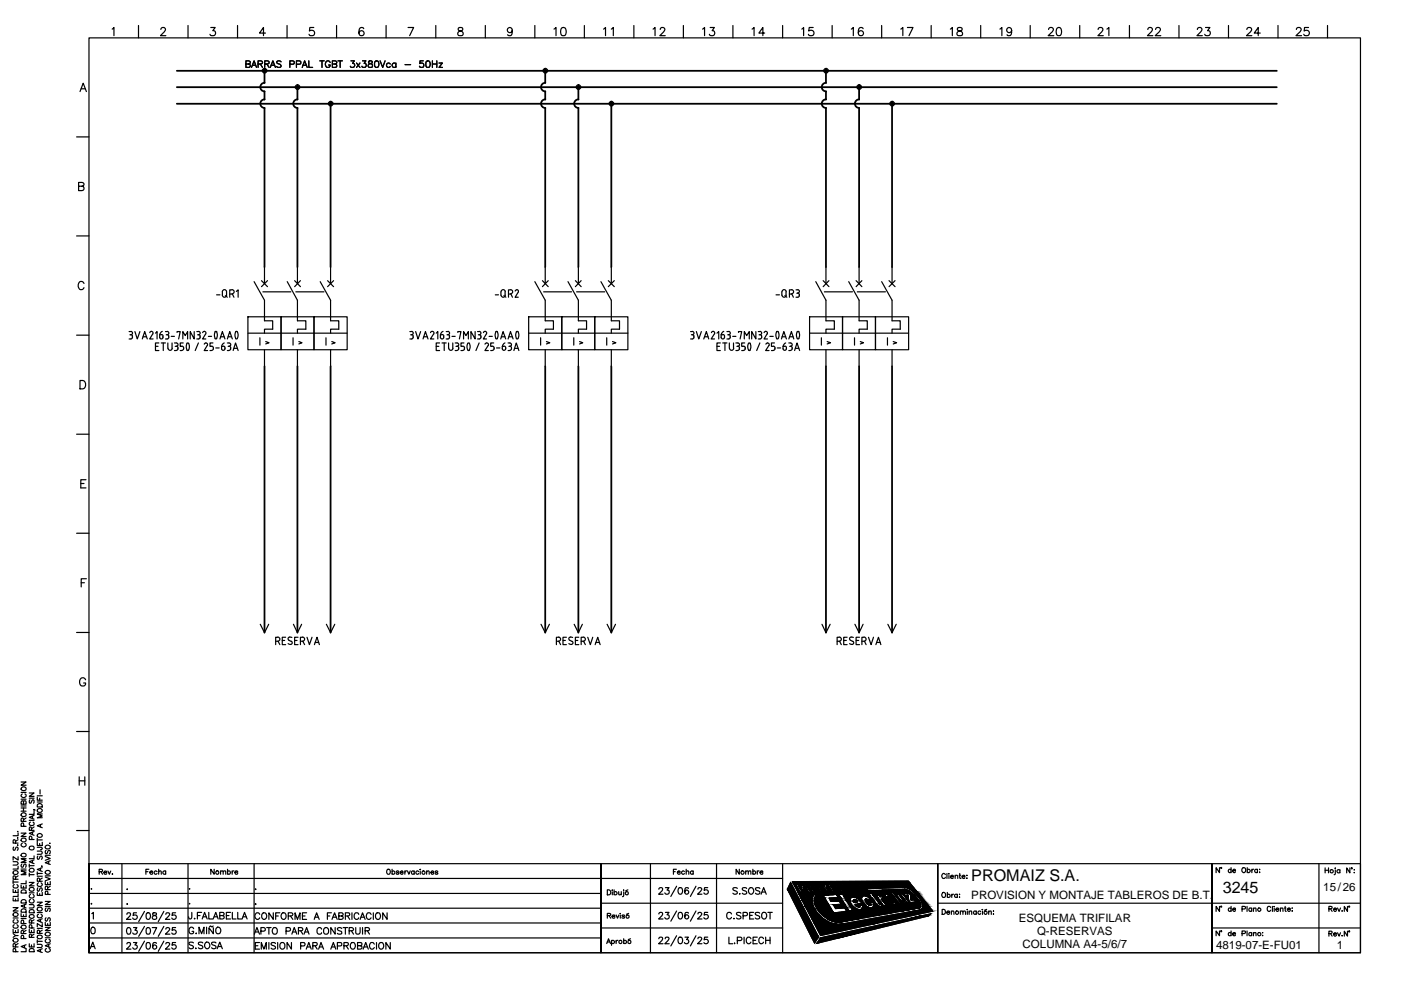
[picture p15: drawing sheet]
<svg xmlns="http://www.w3.org/2000/svg" width="297mm" height="210mm" viewBox="0 0 297 210" stroke-linecap="round" stroke-linejoin="round" font-family="sans-serif">
<defs><g id="words">
<g font-size="3.4">
<text x="205.9" y="186.8">PROMAIZ S.A.</text>
<text x="259.2" y="189.3">3245</text>
</g>
<g font-size="2.4">
<text x="205.9" y="190.7">PROVISION Y MONTAJE TABLEROS DE B.T.</text>
<text x="280.6" y="189">15/26</text>
<text x="216" y="195.4">ESQUEMA TRIFILAR</text>
<text x="216.8" y="201.1">COLUMNA A4-5/6/7</text>
<text x="219.9" y="198.2">Q-RESERVAS</text>
<text x="257.8" y="201.2">4819-07-E-FU01</text>
<text x="283.4" y="201.2">1</text>
</g>
</g></defs>
<g fill="none" stroke="#000" stroke-width=".25">
<path d="M17 19.4l.6-1.8 .7 1.8M17.2 18.8h.9M18.9 8h269.5v194h-269.5h269.5v-18.9h-269.5v18.9zM23.8 6.2l.4-.4v1.8M29.4 5.4v2.6M34.1 6.3l.3-.5 .6 .2a.55 .55 0 0 1-.2 .8l-.8 .8h1.2M39.9 5.4v2.6M44.7 5.8h.9l-.5 .7a.55 .55 0 0 1 .6 .6 .55 .55 0 0 1-.8 .5l-.2-.1-.2-.2M50.4 5.4v2.6M52.1 13.6h.6l.3-.2 .1-.2-.4-.3h-.6v1.4l.9-.1 .1-.4-.4-.2M53.3 14.3l.6-1.4 .5 1.4M53.5 13.8h.7"/>
<path d="M54.7 13.6l.8-.1 .2-.3-.4-.3h-.6v1.4M55.2 13.6l.5 .7M56.1 13.6l.9-.2v-.4l-.9-.1v1.4M56.3 7h-1.3l.9-1.2v1.8M56.6 13.6l.5 .7M57.3 14.3l.6-1.4 .5 1.4M57.5 13.8h.7M59.6 13.1l-.3-.2-.6 .2 .1 .3 .7 .3 .1 .2-.1 .4h-.7l-.1-.2M60.9 5.4v2.6M61.5 13.6h.8v-.6l-.8-.1v1.4M62.9 13.6h.8v-.6l-.8-.1v1.4M64.1 14.3l.5-1.4 .5 1.4"/>
<path d="M64.2 13.8h.7M65.5 12.9v1.4h.8M66.5 5.8h-.8l-.1 .8a.63 .63 0 0 1 1 0 .63 .63 0 0 1-.2 .9 .63 .63 0 0 1-.9-.2M67.8 12.9h.9M68.3 12.9v1.4M70 13.2a.52 .52 0 0 0-.6-.3 .52 .52 0 0 0-.4 .5v.4a.51 .51 0 0 0 .5 .5 .51 .51 0 0 0 .5-.5h-.3M70.5 13.6l.8-.1 .1-.3-.3-.3h-.6v1.4h.8l.1-.5-.3-.2M71.4 5.4v2.6M71.7 12.9h.9M72.1 12.9v1.4M74.4 12.9h.7l-.4 .5a.45 .45 0 0 1 .4 .8 .45 .45 0 0 1-.8-.2M75.6 13.4l.7 .9"/>
<path d="M76.3 13.4l-.7 .9M76.9 12.9h.7l-.4 .5a.45 .45 0 0 1 .3 .8 .45 .45 0 0 1-.8-.2M77.1 6.1a.52 .52 0 0 0-.7-.2 1.01 1.01 0 0 0 .2 1.7 .54 .54 0 0 0 .6-.6 .54 .54 0 0 0-.5-.5 .54 .54 0 0 0-.6 .5M78.2 13l-.1 .2 .2 .2a.46 .46 0 0 1 .6 .3 .46 .46 0 0 1-.2 .6h-.5l-.2-.5 .3-.2 .6-.2v-.3l-.2-.2zM79.4 13.2a.44 .44 0 0 1 .4-.3 .44 .44 0 0 1 .4 .3l.1 .3a.61 .61 0 0 1-.5 .8l-.4-.3zM80.6 12.9l.5 1.4 .5-1.4M81.9 5.4v2.6M82.7 13.6a.44 .44 0 0 0-.6-.1 .44 .44 0 0 0 0 .7 .44 .44 0 0 0 .6-.1M83.9 13.6a.44 .44 0 0 0-.6-.1 .44 .44 0 0 0 0 .7 .44 .44 0 0 0 .6-.1M83.9 13.4v.9M85.9 13.7h1.2M86.5 5.8h1.2l-.8 1.8"/>
<path d="M89.7 12.9h-.6l-.1 .6a.49 .49 0 0 1 .8 0 .49 .49 0 0 1-.2 .7 .49 .49 0 0 1-.7-.2M90.5 13a.45 .45 0 0 1 .6 .2l.1 .3a.61 .61 0 0 1-.5 .8l-.4-.3v-.5zM91.7 12.9v1.4M91.7 13.6h.9M92.4 5.4v2.6M92.6 12.9v1.4M93.1 13.4h.7l-.7 .9h.7M97.2 5.9a.36 .36 0 0 0 .2 .6l.3 .1a.49 .49 0 0 1 .5 .4 .49 .49 0 0 1-.4 .6l-.7-.2a.65 .65 0 0 1 .1-.7 .65 .65 0 0 1 .7-.2 .36 .36 0 0 0 .1-.6zM102.9 5.4v2.6M108.6 6.4a.53 .53 0 0 1-.7 .5 .53 .53 0 0 1-.2-.9 .53 .53 0 0 1 .8 .1 1.21 1.21 0 0 1-.4 1.5l-.4-.1-.1-.1M113.4 5.4v2.6M117.5 6.2l.4-.4v1.8"/>
<path d="M119.1 5.9a.58 .58 0 0 1 .9 .3 1.47 1.47 0 0 1-.2 1.3 .68 .68 0 0 1-.9-.2 1.47 1.47 0 0 1 .2-1.4zM123.9 5.4v2.6M128 6.2l.4-.4v1.8M129.6 6.2l.4-.4v1.8M134.4 5.4v2.6M138.5 6.2l.4-.4v1.8M140 6.3l.3-.5 .6 .2a.55 .55 0 0 1-.2 .8l-.8 .8h1.1M144.9 5.4v2.6M149 6.2l.4-.4v1.8M150.6 5.8h.9l-.5 .7a.58 .58 0 0 1 .4 .9 .58 .58 0 0 1-1-.1M155.4 5.4v2.6M159.5 6.2l.4-.4v1.8"/>
<path d="M162.1 7h-1.2l.8-1.2v1.8M165.9 5.4v2.6M170 6.2l.4-.4v1.8M172.4 5.8h-.8l-.1 .8a.63 .63 0 0 1 .9 0 .63 .63 0 0 1-.1 .9 .63 .63 0 0 1-.9-.2M176.4 5.4v2.6M180.5 6.2l.4-.4v1.8M183 6.1a.52 .52 0 0 0-.8-.2 1.01 1.01 0 0 0 .3 1.7 .54 .54 0 0 0 .6-.6 .54 .54 0 0 0-.6-.5 .54 .54 0 0 0-.5 .5M186.9 5.4v2.6M191 6.2l.4-.4v1.8M192.4 5.8h1.2l-.9 1.8M197.4 5.4v2.6M201.5 6.2l.4-.4v1.8"/>
<path d="M203.1 5.9a.36 .36 0 0 0 .1 .6 .64 .64 0 0 1 .7 .3 .64 .64 0 0 1 0 .7l-.9-.1a.66 .66 0 0 1 .1-.7 .66 .66 0 0 1 .6-.2 .36 .36 0 0 0 .2-.6zM207.9 5.4v2.6M212 6.2l.4-.4v1.8M214.5 6.4a.53 .53 0 0 1-.7 .5 .53 .53 0 0 1-.2-.9 .53 .53 0 0 1 .8 .1 1.6 1.6 0 0 1-.2 1.4h-.6l-.1-.1M218.4 5.4v2.6M222.3 6.3l.4-.5 .6 .2a.55 .55 0 0 1-.2 .8l-.9 .8h1.2M224.2 5.9a.53 .53 0 0 1 .8 .3 .85 .85 0 0 1-.6 1.4l-.2-.1a1.37 1.37 0 0 1 0-1.6zM228.9 5.4v2.6M232.8 6.3l.4-.5 .6 .2a.55 .55 0 0 1-.2 .8l-.8 .8h1.1M234.7 6.2l.4-.4v1.8M239.5 5.4v2.6M243.4 6.3l.3-.5 .5 .2a.55 .55 0 0 1-.1 .8l-.8 .8h1.1"/>
<path d="M245 6.3l.3-.5 .6 .2a.55 .55 0 0 1-.1 .8l-.9 .8h1.2M250 5.4v2.6M253.9 6.3l.3-.5 .5 .2a.55 .55 0 0 1-.1 .8l-.8 .8h1.1M255.6 5.8h.9l-.5 .7a.55 .55 0 0 1 .6 .6 .55 .55 0 0 1-.8 .5l-.2-.1-.2-.2M260.5 5.4v2.6M264.4 6.3l.3-.5 .6 .2a.55 .55 0 0 1-.2 .8l-.8 .8h1.1M267.2 7h-1.3l.9-1.2v1.8M271 5.4v2.6M274.9 6.3l.3-.5 .6 .2a.55 .55 0 0 1-.2 .8l-.8 .8h1.2M277.4 5.8h-.8l-.1 .8a.63 .63 0 0 1 1 0 .63 .63 0 0 1-.2 .9 .63 .63 0 0 1-.9-.2M281.5 5.4v2.6M16.2 29h2.7"/>
<path d="M16.7 39.5l.9-.1 .2-.3-.1-.3-.3-.1h-.7v1.7h.7a.47 .47 0 0 0 .4-.5 .47 .47 0 0 0-.4-.4M16.2 50h2.7M53.9 59.7l2.2 4v4.3h1.7v1.8h-1.7v.8M55.4 59.5l1.3 1.3M56.1 56.6v3.5M56.7 59.5l-1.3 1.3M60.9 59.7l2.2 4v4.3h1.7v1.8h-1.7v.8M62.5 59.5l1.2 1.3M63.1 56.6v3.5M63.7 59.5l-1.2 1.3M67.9 59.7l2.2 4v4.3h1.7v1.8h-1.7v.8M69.5 59.5l1.2 1.3"/>
<path d="M70.1 56.6v3.5M70.7 59.5l-1.2 1.3M113.4 59.7l2.2 4v4.3h1.7v1.8h-1.7v.8M115 59.5l1.2 1.3M115.6 56.6v3.5M116.2 59.5l-1.2 1.3M120.4 59.7l2.2 4v4.3h1.8v1.8h-1.8v.8M122 59.5l1.2 1.3M122.6 56.6v3.5M123.2 59.5l-1.2 1.3M127.4 59.7l2.2 4v4.3h1.7v1.8h-1.7v.8M129 59.5l1.2 1.3"/>
<path d="M129.6 56.6v3.5M130.2 59.5l-1.2 1.3M173 59.7l2.1 4v4.3h1.8v1.8h-1.8v.8M174.5 59.5l1.3 1.3M175.1 56.6v3.5M175.8 59.5l-1.3 1.3M179.9 59.7l2.2 4v4.3h1.8v1.8h-1.8v.8M181.5 59.5l1.2 1.3M182.1 56.6v3.5M182.7 59.5l-1.2 1.3M186.9 59.7l2.2 4v4.3h1.8v1.8h-1.8v.8M188.5 59.5l1.3 1.3"/>
<path d="M189.1 56.6v3.5M189.8 59.5l-1.3 1.3M16.2 71.1h2.7M17.8 60.1a.63 .63 0 0 0-.7-.4 .63 .63 0 0 0-.5 .7v.4a.63 .63 0 0 0 .5 .6 .63 .63 0 0 0 .7-.4M27.4 70.3h.3a.38 .38 0 0 1 .4 .4 .38 .38 0 0 1-.6 .3M27.7 70.9l.4 .4M28.1 71.3v.2M28.1 71.5l-.2 .3-.5 .1M28.6 70.3l.5 1.6 .6-1.6M30.2 71.9l.5-1.6 .5 1.6M30.3 71.4h.8M32.1 70.3a.36 .36 0 0 1 .3 .5l-.7 1.1h.8"/>
<path d="M32.1 70.3l-.4 .2M33 70.6l.3-.3v1.6M33 73.4h.5M33.7 72.7h-.7v1.6h.7M33.9 71v.5a.36 .36 0 0 0 .3 .4 .36 .36 0 0 0 .4-.4M33.9 71h.3M34.2 72.7h.9M34.2 70.9l.3 .1 .1 .3M34.4 70.3l-.4 .4-.1 .3M34.5 71.3v.2M34.6 72.7v1.6M35.1 70.3h.3"/>
<path d="M35.1 71.9h.3M35.2 71h.2M35.4 70.3a.36 .36 0 0 1 .4 .3 .36 .36 0 0 1-.4 .4M35.4 70.9l.4 .4a.42 .42 0 0 1-.4 .6M35.6 72.7v1.2M35.6 73.8a.44 .44 0 0 0 .5 .5 .44 .44 0 0 0 .4-.5M36.3 71.3h.7M36.5 72.7v1.2M37 72.7h.4a.36 .36 0 0 1 .3 .4 .36 .36 0 0 1-.3 .3M37 74.3h.4M37.2 73.4h.2M37.4 73.4l.3 .4"/>
<path d="M37.5 70.5v-.2h.7l-.3 1.6M37.7 73.8v.1M37.7 73.9l-.3 .4M38.2 74.3h.4M38.6 73.4l.3 .4M38.8 71.9v-1.6l.5 .8 .5-.8v1.6M38.8 72.7h-.6v.7h.4M38.9 73.8v.3l-.3 .2M39.6 72.8l.2-.1a1.08 1.08 0 0 1 0 1.6l-.2-.1M39.7 72.8a1.46 1.46 0 0 0 0 1.4M41.2 70.3v1.6l-.9-1.6v1.6M41.7 70.3h.4a.38 .38 0 0 1 .3 .4 .38 .38 0 0 1-.5 .3"/>
<path d="M42.1 72.7l-.7 1.6M42.1 70.9l.3 .4M42.4 71.3v.2M42.4 71.5l-.1 .3-.6 .1M43 70.5l.2-.2a.36 .36 0 0 1 .4 .1 .36 .36 0 0 1 0 .4M43.3 73l.2-.3a.36 .36 0 0 1 .4 .1 .36 .36 0 0 1 .1 .5l-.7 1h.7M43.6 70.8l-.6 1.1h.6M44.2 71.3h.7M44.5 74.3h.4M44.9 73.4l.3 .4M45.2 72.7h-.7v.7h.4M45.2 73.8v.3l-.3 .2"/>
<path d="M45.6 71.8h.4M45.6 70.4a1.46 1.46 0 0 0 0 1.3M45.7 73.8h.8M45.9 70.4a1.46 1.46 0 0 1 0 1.3M45.9 62.5h.7M46 70.4h-.4M46.6 71.9l.5-1.6 .6 1.6M46.8 71.4h.7M47.4 61.5a.44 .44 0 0 1 .6 .4v.7a.44 .44 0 0 1-.4 .4 .44 .44 0 0 1-.5-.4v-.7zM47.5 72.7l-.4 .4-.1 .3M47.7 73.8l-.2-.4h-.5v.5a.37 .37 0 0 0 .4 .4 .37 .37 0 0 0 .3-.5M47.8 62.7l.4 .3"/>
<path d="M48.2 72.7h.4a.36 .36 0 0 1 .3 .4 .36 .36 0 0 1-.3 .3M48.2 71.9l.5-1.6 .6 1.6M48.2 74.3h.3M48.4 73.4h.1M48.4 71.4h.7M48.6 73.4l.3 .4M48.7 62.3h.5M48.9 73.8v.1M48.9 73.9l-.3 .4M49.2 62.3a.42 .42 0 0 0 .4-.4 .42 .42 0 0 0-.4-.4h-.5v1.5M49.3 62.3l.3 .7M49.4 74.3l.5-1.6 .6 1.6"/>
<path d="M49.6 73.9h.7M49.9 70.4h.4a1.46 1.46 0 0 1 0 1.3M49.9 71.8h.4M50 70.4a1.46 1.46 0 0 0 0 1.3M50.1 61.8l.4-.3v1.5M52.6 67.2h7v7h-7zM52.6 70.6h21M55.1 71.6v1.6M55.7 61.9h6M56.1 74.2v3.5M56.3 72.4l.8 .3-.8 .2M59.6 67.2h7v7h-7z"/>
<path d="M62.1 71.6v1.6M62.7 61.9h6M63.1 74.2v3.5M63.4 72.4l.6 .3-.6 .2M66.6 67.2h7v7h-7zM69.1 71.6v1.6M70.1 74.2v3.5M70.3 72.4l.8 .3-.8 .2M86.9 70.3h.4a.38 .38 0 0 1 .3 .4 .38 .38 0 0 1-.5 .3M87.3 70.9l.3 .4M87.6 71.3v.2M87.6 71.5l-.2 .3-.5 .1"/>
<path d="M88.1 70.3l.5 1.6 .6-1.6M89.7 71.9l.5-1.6 .5 1.6M89.9 71.4h.7M91.3 70.5l.2-.2h.3l.2 .5M91.9 70.8l-.6 1.1h.7M92.5 70.6l.3-.3v1.6M92.5 73.4h.5M93.2 72.7h-.7v1.6h.7M93.4 71v.5a.36 .36 0 0 0 .3 .4 .36 .36 0 0 0 .4-.4M93.4 71h.3M93.7 72.7h.9M93.7 70.9l.3 .1 .1 .3"/>
<path d="M93.9 70.3l-.4 .4-.1 .3M94.1 71.3v.2M94.2 72.7v1.6M94.6 70.3h.3M94.6 71.9h.3M94.8 71h.1M95 70.3a.36 .36 0 0 1 .3 .3 .36 .36 0 0 1-.3 .4M95 70.9l.3 .4a.42 .42 0 0 1-.3 .6M95.1 72.7v1.2M95.2 73.8a.44 .44 0 0 0 .4 .5 .44 .44 0 0 0 .4-.5M95.8 71.3h.7M96 72.7v1.2"/>
<path d="M96.5 72.7h.4a.36 .36 0 0 1 .4 .4 .36 .36 0 0 1-.4 .3M96.5 74.3h.4M96.7 73.4h.2M96.9 73.4l.4 .4M97.1 70.5v-.2h.6l-.3 1.6M97.2 73.8v.1M97.3 73.9l-.4 .4M97.7 74.3h.4M98.3 71.9v-1.6l.5 .8 .5-.8v1.6M98.4 72.7h-.7v.7h.6l.2 .4M98.5 73.8v.1M98.5 73.9l-.4 .4"/>
<path d="M99.5 72.8a1.46 1.46 0 0 1 0 1.4M99.6 72.8l-.2-.1a1.08 1.08 0 0 0 0 1.6l.2-.1M100.7 70.3v1.6l-.8-1.6v1.6M101.2 70.3h.4a.38 .38 0 0 1 .4 .4 .38 .38 0 0 1-.6 .3M101.6 72.7l-.7 1.6M101.6 70.9a.48 .48 0 0 1 .4 .5 .48 .48 0 0 1-.4 .5h-.4M102.5 70.5l.2-.2a.36 .36 0 0 1 .4 .1 .36 .36 0 0 1 0 .4M102.8 73l.2-.3 .4 .1 .1 .5M103.1 70.8l-.6 1.1h.7M103.5 73.3l-.7 1h.7M103.7 71.3h.7M104 74.3h.4"/>
<path d="M104.4 73.4l.4 .4M104.7 72.7h-.7v.7h.4M104.8 73.8l-.1 .3-.3 .2M105 62.5h.7M105.1 71.8h.4M105.1 70.4a1.46 1.46 0 0 0 0 1.3M105.3 73.8h.7M105.4 70.4a1.46 1.46 0 0 1 0 1.3M105.5 70.4h-.4M106.2 71.9l.5-1.6 .5 1.6M106.3 71.4h.7M106.8 62.7l.5 .3"/>
<path d="M107.1 72.7l-.5 .4-.1 .3M107.1 61.9v.7M107.1 61.9a.44 .44 0 0 0-.4-.5 .44 .44 0 0 0-.5 .5v.7a.47 .47 0 0 0 .5 .4 .47 .47 0 0 0 .4-.4M107.2 73.8l-.2-.4h-.5v.5a.37 .37 0 0 0 .4 .4 .37 .37 0 0 0 .3-.5M107.7 72.7h.4a.36 .36 0 0 1 .3 .4 .36 .36 0 0 1-.3 .3M107.7 71.9l.5-1.6 .6 1.6M107.7 74.3h.4M107.8 62.3h.4M107.9 73.4h.2M107.9 71.4h.7M108.1 73.4l.3 .4M108.3 62.3a.42 .42 0 0 0 .4-.4 .42 .42 0 0 0-.5-.4h-.4v1.5"/>
<path d="M108.3 62.3l.4 .7M108.4 73.8v.3l-.3 .2M109 74.3l.5-1.6 .5 1.6M109.1 73.9h.7M109.2 61.7l.2-.2h.3l.2 .5M109.5 70.4h.3a1.46 1.46 0 0 1 0 1.3M109.5 71.8h.3M109.5 70.4a1.46 1.46 0 0 0 0 1.3M109.8 62l-.6 1h.7M112.1 67.2h7v7h-7zM112.1 70.6h21M114.6 71.6v1.6"/>
<path d="M115.3 61.9h5.9M115.6 74.2v3.5M115.9 72.4l.7 .3-.7 .2M119.1 67.2h7v7h-7zM121.7 71.6v1.6M122.2 61.9h6M122.6 74.2v3.5M122.9 72.4l.7 .3-.7 .2M126.1 67.2h7v7h-7zM128.6 71.6v1.6M129.6 74.2v3.5M129.9 72.4l.7 .3-.7 .2"/>
<path d="M146.4 70.3h.4a.38 .38 0 0 1 .3 .4 .38 .38 0 0 1-.5 .3M146.8 70.9l.3 .4M147.1 71.3v.2M147.1 71.5l-.1 .3-.6 .1M147.6 70.3l.6 1.6 .5-1.6M149.2 71.9l.6-1.6 .5 1.6M149.4 71.4h.7M150.8 70.5l.2-.2a.36 .36 0 0 1 .4 .1 .36 .36 0 0 1 .1 .4M151.5 70.8l-.7 1.1h.7M152 70.6l.4-.3v1.6M152 73.4h.6M152.7 72.7h-.7v1.6h.7"/>
<path d="M152.9 71h.3M153.2 72.7h.9M153.3 70.9a.42 .42 0 0 1 .3 .6 .42 .42 0 0 1-.7 .2v-.7M153.5 70.3l-.5 .4-.1 .3M153.7 72.7v1.6M154.1 70.3h.4a.38 .38 0 0 1 .3 .4 .38 .38 0 0 1-.5 .3M154.5 70.9l.3 .4M154.6 72.7v1.2M154.7 73.8a.44 .44 0 0 0 .4 .5 .44 .44 0 0 0 .5-.5M154.8 71.3v.2M154.8 71.5l-.1 .3-.6 .1M155.3 71.3h.7"/>
<path d="M155.5 72.7v1.2M156 72.7h.4a.36 .36 0 0 1 .4 .4 .36 .36 0 0 1-.4 .3M156 74.3h.4M156.2 73.4h.2M156.4 73.4l.4 .4M156.6 70.5v-.2h.7l-.4 1.6M156.7 73.8v.1M156.8 73.9l-.4 .4M157.3 74.3h.3M157.8 71.9v-1.6l.5 .8 .6-.8v1.6M157.9 72.7h-.6v.7h.5l.2 .4M158 73.8v.1"/>
<path d="M158 73.9l-.3 .4M159 72.8a1.46 1.46 0 0 1 0 1.4M159.1 72.8l-.2-.1a1.08 1.08 0 0 0 0 1.6l.2-.1M160.3 70.3v1.6l-.9-1.6v1.6M160.8 70.3h.3M160.8 71.9h.3M160.9 71h.2M161.1 72.7l-.7 1.6M161.1 70.3a.36 .36 0 0 1 .4 .3 .36 .36 0 0 1-.4 .4M161.1 70.9a.48 .48 0 0 1 .4 .5 .48 .48 0 0 1-.4 .5M162 70.5l.2-.2a.36 .36 0 0 1 .4 .1 .36 .36 0 0 1 .1 .4M162.4 73l.2-.3a.36 .36 0 0 1 .4 .1 .36 .36 0 0 1 0 .5"/>
<path d="M162.6 70.8l-.6 1.1h.7M163 73.3l-.7 1h.8M163.2 71.3h.7M163.6 74.3h.3M164.2 72.7h-.6v.7h.5l.2 .4M164.3 73.8v.1M164.3 73.9l-.3 .4M164.5 62.5h.8M164.6 70.4h.4a1.46 1.46 0 0 1 0 1.3M164.6 71.8h.4M164.7 70.4a1.46 1.46 0 0 0 0 1.3M164.8 73.8h.7"/>
<path d="M165.7 71.9l.5-1.6 .5 1.6M165.8 61.9v.7M165.8 62.6a.44 .44 0 0 0 .5 .4 .44 .44 0 0 0 .4-.4M165.8 71.4h.8M166.4 62.7l.4 .3M166.6 72.7l-.5 .4v.3M166.7 61.9v.7M166.7 61.9a.44 .44 0 0 0-.4-.5 .44 .44 0 0 0-.5 .5M166.7 73.8l-.2-.4h-.5v.5a.37 .37 0 0 0 .5 .4 .37 .37 0 0 0 .2-.5M167.2 72.7h.4a.36 .36 0 0 1 .4 .4 .36 .36 0 0 1-.4 .3M167.2 71.9l.6-1.6 .5 1.6M167.2 74.3h.4"/>
<path d="M167.4 62.3h.4M167.4 73.4h.2M167.4 71.4h.7M167.6 73.4l.4 .4M167.8 62.3a.42 .42 0 0 0 .5-.4 .42 .42 0 0 0-.5-.4h-.4v1.5M167.9 62.3l.3 .7M168 73.8l-.1 .3-.3 .2M168.5 74.3l.5-1.6 .5 1.6M168.6 73.9h.8M168.8 61.5h.3M168.8 63h.3M168.9 62.2h.2"/>
<path d="M169 71.8h.4M169.1 61.4a.36 .36 0 0 1 .4 .4 .36 .36 0 0 1-.4 .3l.4 .4M169.4 70.4a1.46 1.46 0 0 1 0 1.3M169.4 70.4h-.4a1.46 1.46 0 0 0 0 1.3M169.4 62.5v.2M169.5 62.7l-.4 .3M171.6 67.2h7v7h-7zM171.6 70.6h21M174.1 71.6v1.6M174.8 61.9h5.9M175.1 74.2v3.5M175.4 72.4l.7 .3-.7 .2"/>
<path d="M178.6 67.2h7v7h-7zM181.2 71.6v1.6M181.8 61.9h5.9M182.1 74.2v3.5M182.4 72.4l.7 .3-.7 .2M185.6 67.2h7v7h-7zM188.2 71.6v1.6M189.1 74.2v3.5M189.4 72.4l.7 .3-.7 .2M16.2 92.1h2.7M17 80.7h.6a.95 .95 0 0 1 .6 .9 .95 .95 0 0 1-.6 .9h-.6zM16.2 113.1h2.7"/>
<path d="M17.1 102.5h.7M18.2 101.7h-1.1v1.7h1.1M16.2 134.1h2.7M17.2 123.6h.7M18.3 122.7h-1.1v1.7M55.2 132.4l.9 1.7 .9-1.7M58.9 135.1h-.5v1.6M58.9 135.1a.44 .44 0 0 1 .4 .4 .44 .44 0 0 1-.4 .5h-.5M59 136l.3 .7M59.8 135.8h.6M60.6 135.1h-.8v1.6h.8M61.2 135.7l.6 .3"/>
<path d="M61.8 136a.4 .4 0 0 1 0 .6 .4 .4 0 0 1-.6 0l-.1-.1M61.9 135.2a.43 .43 0 0 0-.6-.1 .43 .43 0 0 0 0 .7M62.2 132.4l.9 1.7 .9-1.7M62.5 135.8h.5M63.2 135.1h-.7v1.6h.7M64.1 135.1h-.4v1.6M64.1 135.1a.44 .44 0 0 1 .5 .4 .44 .44 0 0 1-.5 .5h-.4M64.2 136l.4 .7M65.1 135.1l.5 1.6 .6-1.6M66.7 136.7l.5-1.6 .5 1.6M66.8 136.2h.7M69.2 132.4l.9 1.7 .9-1.7"/>
<path d="M114.7 132.4l.9 1.7 .9-1.7M118.4 135.1h-.4v1.6M118.4 135.1a.44 .44 0 0 1 .5 .4 .44 .44 0 0 1-.5 .5h-.4M118.5 136l.4 .7M119.4 135.8h.5M120.1 135.1h-.7v1.6h.7M121.3 136a.4 .4 0 0 1 .1 .6 .4 .4 0 0 1-.6 0l-.2-.1M121.4 135.2a.43 .43 0 0 0-.6-.1 .43 .43 0 0 0 0 .7l.5 .2M121.7 132.4l.9 1.7 .9-1.7M122 135.8h.5M122.7 135.1h-.7v1.6h.7M123.6 135.1h-.4v1.6"/>
<path d="M123.7 135.1a.44 .44 0 0 1 .4 .4 .44 .44 0 0 1-.4 .5h-.5M123.7 136l.4 .7M124.6 135.1l.6 1.6 .5-1.6M126.2 136.7l.5-1.6 .5 1.6M126.4 136.2h.7M128.7 132.4l.9 1.7 .9-1.7M174.3 132.4l.8 1.7 .9-1.7M177.9 135.1h-.4v1.6M177.9 135.1a.44 .44 0 0 1 .5 .4 .44 .44 0 0 1-.5 .5h-.4M178 136l.4 .7M178.9 135.8h.5M179.6 135.1h-.7v1.6h.7"/>
<path d="M180.8 136a.4 .4 0 0 1 .1 .6 .4 .4 0 0 1-.6 0l-.2-.1M180.9 135.2a.43 .43 0 0 0-.6-.1 .43 .43 0 0 0 0 .7l.5 .2M181.3 132.4l.8 1.7 .9-1.7M181.5 135.8h.6M182.2 135.1h-.7v1.6h.7M183.2 135.1h-.5v1.6M183.2 135.1a.44 .44 0 0 1 .4 .4 .44 .44 0 0 1-.4 .5h-.5M183.3 136l.3 .7M184.1 135.1l.6 1.6 .5-1.6M185.7 136.7l.6-1.6 .5 1.6M185.9 136.2h.7M188.2 132.4l.9 1.7 .9-1.7"/>
<path d="M16.2 155.1h2.7M18.1 144.1a.65 .65 0 0 0-.7-.4 .65 .65 0 0 0-.5 .7v.4a.64 .64 0 0 0 .6 .7 .64 .64 0 0 0 .6-.7h-.4M2.9 179.6l-.1 .3 .1 .4 .3-.1 .3-.6 .3 .3-.1 .4M3.3 178.8l-.1-.7h-.3l-.1 .7h1M3.8 179.1v.2zM3.7 177.7h.1M3.7 176.3h.1M3.8 176.6v.6h-1M3.8 178l-.5 .4M4.5 176.6h1l-1 .8h1M4.5 165.8h1l-1 .7h1M4.5 172h1"/>
<path d="M4.5 171.3h1M4.5 170.9h1M4.5 169.4h1M4.5 168h1M4.6 172.5a.49 .49 0 0 1 .6-.1 .49 .49 0 0 1 .2 .6 .51 .51 0 0 1-.6 .1 .51 .51 0 0 1-.2-.6zM4.6 166.9a.48 .48 0 0 1 .7 0 .48 .48 0 0 1 .1 .6 .51 .51 0 0 1-.6 .1 .51 .51 0 0 1-.2-.6zM4.7 178.8a.39 .39 0 0 0-.2 .5 .39 .39 0 0 0 .4 .3 .45 .45 0 0 0 .6-.2 .45 .45 0 0 0-.1-.6h-.1M4.7 168.3a.39 .39 0 0 0-.2 .5 .39 .39 0 0 0 .4 .3 .45 .45 0 0 0 .6-.1 .45 .45 0 0 0-.1-.6l-.1-.1M5 174.1l-.1-.5-.2-.2-.2 .3v.4h1M5 170l.2-.2h.2l.1 .2v.5h-1l.1-.7h.3l.1 .7M5 171.3v.7M5 175.2l-.1-.7h-.3l-.1 .7h1"/>
<path d="M5.5 173.4l-.5 .4M6.2 168.1h1l-1 .8h1M6.2 173.9h1M6.2 169.2h1M6.3 169.6l-.1 .2 .1 .5 .3-.1 .3-.6h.2l.1 .2-.1 .5M6.5 174.3a.37 .37 0 0 0-.3 .4 .37 .37 0 0 0 .4 .3h.2a.38 .38 0 0 0 .4-.3 .38 .38 0 0 0-.2-.4M6.7 176.1l-.1-.6-.2-.2-.2 .3v.5h1M6.8 178v-.5l-.4-.2-.2 .2v.5h1M6.9 173v.6M6.9 176.4v.5M7.2 171.7l.2 .1M7.2 176.3l-1 .4 1 .4"/>
<path d="M7.2 172.9l-1 .4 1 .4M7.2 172v.7h-1M7.2 175.3l-.5 .4M7.9 179.6h.8a.27 .27 0 0 1 .3 .4 .27 .27 0 0 1-.4 .2M7.9 178.6v.7h1.1v-.7M7.9 169v.7h1.1M7.9 177.7v.8M7.9 178.1h1.1M7.9 170h1.1M7.9 168.7h1.1M8 176.9a.48 .48 0 0 1 .7-.1 .48 .48 0 0 1 .1 .6 .52 .52 0 0 1-.6 .1 .52 .52 0 0 1-.3-.6zM8 170.5a.58 .58 0 0 1 .7 0 .58 .58 0 0 1 .3 .6h-1.1z"/>
<path d="M8.4 169.2v.5M8.4 178.8v.5M8.5 167.5v.8M8.6 174.9v.4M9 174.7l-1.1 .4 1.1 .4M9 172.6h-1.1l1.1 .4-1.1 .4h1.1M9.6 179.4a.54 .54 0 0 1 .7-.2 .54 .54 0 0 1 .3 .6 .54 .54 0 0 1-.6 .2 .54 .54 0 0 1-.4-.6zM10.5 178.8h.2zM16.2 176.1h2.7M16.8 164.7v1.8M16.8 165.6h1.2M18 164.7v1.8"/>
<path d="M2.8 197v.7h1v-.7M2.8 192.4h1l-1 .8h1M2.8 190.4v.6h1v-.6M2.8 188.5v.7h1v-.7M2.8 182.7h.7l.3 .3-.3 .4h-.7M2.8 197.9l.5 .5M2.8 194.6h1M2.8 187h1M2.8 186.6v.8M3 196.1a.37 .37 0 0 0-.2 .4 .37 .37 0 0 0 .4 .3h.2a.37 .37 0 0 0 .4-.3 .37 .37 0 0 0-.2-.4M3 195a.37 .37 0 0 0-.2 .4 .37 .37 0 0 0 .4 .3h.2a.37 .37 0 0 0 .4-.2 .37 .37 0 0 0-.2-.5M3 187.6a.37 .37 0 0 0-.2 .4 .37 .37 0 0 0 .4 .3h.2a.37 .37 0 0 0 .4-.3 .37 .37 0 0 0-.2-.4"/>
<path d="M3.3 186.4l-.1-.6-.3-.1-.1 .7h1M3.3 188.8v.4M3.3 190.6v.4M3.3 197.3v.4M3.8 198.4h-.5l-.5 .3M3.8 189.5v.6h-1M3.8 183.7v.6h-1M3.8 181.6v.8l-1-.8v.8M3.8 185.7l-.5 .3M4.5 193.7v.6h1v-.6M4.5 187.6v.7h1v-.7M4.5 194.8h1"/>
<path d="M4.5 184.3h1M4.6 192.9a.55 .55 0 0 1 .5-.2 .55 .55 0 0 1 .4 .4v.3h-1zM4.6 191a.55 .55 0 0 1 .5-.3 .55 .55 0 0 1 .4 .4v.4h-1zM4.6 188.8a.56 .56 0 0 1 .6-.1 .56 .56 0 0 1 .3 .6h-1zM4.6 181.1a.49 .49 0 0 1 .6-.2 .49 .49 0 0 1 .2 .7 .51 .51 0 0 1-.6 .1 .51 .51 0 0 1-.2-.6zM4.6 183.2l-.1 .3 .1 .4 .3-.1 .3-.6h.2l.1 .3-.1 .4M5 197.9l-.1-.6h-.3l-.1 .6h1M5 187.9v.4M5 194v.3M5 199v-.6h-.4l-.1 .6h1M5 195.8v-.6l-.4-.1-.1 .7h1M5.2 191.8v.5"/>
<path d="M5.5 191.7l-1 .4 1 .4M5.5 186.8v.6h-1M5.5 184.6h-1l1 .5-1 .3h1M5.5 182.1h-1l1 .3-1 .5h1M5.5 197.3l-.5 .3M6.2 197v.7h1v-.7M6.2 191.8h.9l.1 .3v.2l-.3 .2h-.7M6.2 187.1h1l-1 .7h1M6.2 189.3h1M6.2 185.4h1M6.2 183.2v.7M6.2 185.1v.7"/>
<path d="M6.2 183.5h1M6.3 192.9h.8l.1 .6h-1zM6.5 190.7a.39 .39 0 0 0-.3 .4 .39 .39 0 0 0 .4 .4 .45 .45 0 0 0 .5-.2 .45 .45 0 0 0 0-.6h-.1M6.5 189.6a.39 .39 0 0 0-.3 .5 .39 .39 0 0 0 .4 .3h.2a.4 .4 0 0 0 .4-.3 .4 .4 0 0 0-.2-.5M6.7 198.7l-.1-.6h-.3l-.1 .6h1M6.7 195.7l-.1-.6h-.3l-.1 .6h1M6.7 197.3v.4M6.8 196.8l-.1-.6-.4-.1-.1 .7h1M6.9 182.4v.6M7.2 182.3l-1 .4 1 .4M7.2 181.5v.6h-1M7.2 198.1l-.5 .3"/>
<path d="M7.2 195l-.5 .4M7.9 191.3h1.1l-1.1 .7h1.1M7.9 189.2v.7h1.1v-.7M7.9 180.5h.8l.3 .2-.2 .4h-.9M7.9 199.6h1.1M7.9 184.9v.6M7.9 199.2v.8M7.9 196.8h1.1M7.9 193.5h1.1M7.9 185.8h1.1M7.9 185.2h1.1M7.9 198.4a.49 .49 0 0 1 .7-.1 .49 .49 0 0 1 .2 .7 .52 .52 0 0 1-.6 0 .52 .52 0 0 1-.3-.6z"/>
<path d="M8 188.2l-.1 .3 .1 .5 .2-.1 .5-.7 .3 .3-.2 .5M8 181.5l-.1 .3 .1 .4 .3-.1 .4-.6 .3 .3-.2 .4M8.2 193.9a.37 .37 0 0 0-.3 .4 .37 .37 0 0 0 .4 .3h.2a.37 .37 0 0 0 .5-.3 .37 .37 0 0 0-.3-.4M8.2 187.2a.39 .39 0 0 0-.3 .4 .39 .39 0 0 0 .4 .3h.2a.39 .39 0 0 0 .5-.3 .39 .39 0 0 0-.3-.4M8.4 197.9l-.1-.6h-.3l-.1 .6h1.1M8.4 186.8l-.1-.5-.3-.1-.1 .6h1.1M8.4 189.5v.4M8.6 184.1v.5M8.6 195v.4M8.9 183.6v.1zM9 195.8v.7l-1.1-.7v.7M9 194.8l-1.1 .4 1.1 .4"/>
<path d="M9 184l-1.1 .3 1.1 .5M9 197.2l-.6 .4M9 186.2l-.6 .3M9.6 196.6h1.1l-1.1 .7h1.1M9.6 195.6v.6h1.1v-.6M9.6 191.1h1.1l-1.1 .7h1.1M9.6 186.9v.7h1.1v-.7M9.6 186l1.1 .3-1.1 .5M9.6 181.6l1.1 .4-1.1 .4M9.6 198.8h1.1M9.6 192.2h1.1M9.6 185.7h1.1"/>
<path d="M9.6 181.3h1.1M9.6 197.9a.54 .54 0 0 1 .7-.2 .54 .54 0 0 1 .3 .6 .54 .54 0 0 1-.6 .2 .54 .54 0 0 1-.4-.6zM9.8 194.6l-.2 .2 .2 .5 .3-.2 .1-.5h.3l.2 .2-.2 .5M9.8 192.6l-.2 .2v.4h.3l.3-.6h.3l.2 .2-.2 .4M9.8 180.3l-.2 .2v.4l.3 .1 .3-.6 .3-.1 .2 .2-.2 .5M9.8 199.2a.39 .39 0 0 0-.2 .4 .39 .39 0 0 0 .4 .3h.2a.39 .39 0 0 0 .4-.3 .39 .39 0 0 0-.2-.4M10.1 188.6v-.6l-.4-.1-.1 .7h1.1M10.1 187.1v.5M10.1 195.8v.4M10.1 189.6v-.6h-.4l-.1 .6h1.1M10.3 182.7v.5M10.7 182.5l-1.1 .4 1.1 .4"/>
<path d="M10.7 187.9l-.6 .3M18.9 186.3h147M18.9 198.9h108.5M18.9 195.7h108.5M18.9 192.6h108.5M18.9 189.4h108.5M19.4 188.4v.1zM19.4 191.5v.2zM19.5 193.7l.3-.3v1.4M19.5 196.7l.2-.1a.73 .73 0 0 1 .5 .7 .73 .73 0 0 1-.5 .7 .84 .84 0 0 1-.2-1.3zM21 184.8h.6l.1-.3-.2-.2h-.5v1.1M21.4 184.8l.3 .6"/>
<path d="M22 185h.6a.3 .3 0 0 0-.3-.3 .3 .3 0 0 0-.3 .3l.2 .3 .4-.1M22.9 184.7l.3 .7 .3-.7M23.8 185.3h.1M25.9 183.1v18.9M26.9 188.5h.1zM26.9 193.9l.3-.4 .3 .1 .2 .2-.2 .5-.7 .6h1M27 191.6v.2zM27 196.8a.4 .4 0 0 1 .7 .1l.1 .4a.61 .61 0 0 1-.6 .8 .87 .87 0 0 1-.2-1.3zM28.3 196.7h.7l-.4 .5a.47 .47 0 0 1 .5 .5 .47 .47 0 0 1-.4 .4 .47 .47 0 0 1-.6-.3M28.3 199.8h.7l-.4 .5a.47 .47 0 0 1 .5 .5 .47 .47 0 0 1-.4 .5 .47 .47 0 0 1-.6-.4M28.9 193.5h-.6l-.1 .6a.51 .51 0 0 1 .8 0 .51 .51 0 0 1-.1 .8 .51 .51 0 0 1-.8-.3M30.6 193.2l-1.2 2.2"/>
<path d="M30.6 196.4l-1.2 2.1M30.6 199.5l-1.2 2.2M30.9 184.8h.5M31.1 193.6a.7 .7 0 0 1 .9 .5 .7 .7 0 0 1-.5 .8h-.1a.97 .97 0 0 1-.3-1.3zM31.1 196.8a.45 .45 0 0 1 .7 .1l.1 .4a.61 .61 0 0 1-.5 .8l-.4-.3v-.5zM31.1 199.9a.7 .7 0 0 1 .9 .5 .7 .7 0 0 1-.5 .8h-.1a.98 .98 0 0 1-.3-1.3zM31.6 184.3h-.7v1.1M31.8 184.9h.6a.34 .34 0 0 0-.6-.2 .34 .34 0 0 0 .1 .6l.3 .1 .2-.2M32.3 196.7h.9l-.7 1.4M32.4 193.6v.4l.6 .2 .2 .3a.44 .44 0 0 1-.6 .4 .44 .44 0 0 1-.1-.7l.6-.2 .1-.3-.3-.2zM33.3 184.8a.35 .35 0 0 0-.5-.1 .35 .35 0 0 0 0 .6 .35 .35 0 0 0 .5-.1M33.6 184.9l.3-.3 .2 .1 .1 .7"/>
<path d="M33.6 184.3v1.1M34.7 193.2l-1.1 2.2M34.7 196.4l-1.1 2.1M34.7 199.5l-1.1 2.2M35.1 184.8a.33 .33 0 0 0-.5 0 .33 .33 0 0 0 0 .4 .33 .33 0 0 0 .5 0M35.1 184.6v.8M35.2 193.9l.2-.4 .4 .1 .2 .2-.2 .5-.7 .6h.9M35.2 197l.2-.3h.3l.3 .2-.2 .5-.7 .7h.9M37.2 193.5h-.6l-.1 .6a.5 .5 0 0 1 .7 0 .5 .5 0 0 1 0 .7 .5 .5 0 0 1-.8-.2M37.2 196.7h-.6l-.1 .6a.5 .5 0 0 1 .7-.1 .5 .5 0 0 1 0 .8 .5 .5 0 0 1-.8-.2M37.2 199.8h-.6l-.1 .6a.5 .5 0 0 1 .7 0 .5 .5 0 0 1 0 .7 .5 .5 0 0 1-.8-.2M39.9 183.1v18.9"/>
<path d="M40.1 188.5h.1zM40.1 191.6h.1zM40.7 193.4l-.1 1.3-.4 .1-.2-.4M41 199.9l-.3-.1-.6 .1v.3l.8 .4 .1 .3-.1 .2a.58 .58 0 0 1-.8-.2M41 196.9a.5 .5 0 0 0-.5-.3 .5 .5 0 0 0-.4 .5v.4a.49 .49 0 0 0 .5 .5 .49 .49 0 0 0 .4-.5h-.3M41.2 194.8h.1zM41.5 197.9h.1zM41.9 194.1h.5M42.2 198v-1.4l.5 1.4 .6-1.4v1.4M42.7 193.4h-.8v1.4M42.9 194.8l.5-1.4 .5 1.4M43 199.9l-.3-.1-.6 .1v.3l.9 .5v.2l-.3 .3-.6-.3"/>
<path d="M43.1 194.4h.6M43.5 199.9l.2-.1a.66 .66 0 0 1 .8 .6 .66 .66 0 0 1-.8 .7l-.3-.5zM43.8 196.6v1.4M44.3 193.4v1.4h.8M45.2 194.8l.5-1.4 .6 1.4M45.2 196.3l-.2 .2-.4-.2-.2 .2M45.2 196.7v1.3l-.9-1.3v1.3M45.4 184.3v1.1l-.7-1.1v1.1M45.4 194.4h.6M45.8 199.9l-.3-.1-.6 .1 .1 .4 .8 .4v.2l-.3 .3-.6-.3M46 196.7a.63 .63 0 0 1 .8 .6 .63 .63 0 0 1-.9 .5l-.2-.7zM46.6 194.1l.8-.1 .1-.2-.1-.3-.8-.1v1.4l.8-.1 .1-.3-.3-.3"/>
<path d="M46.8 184.9l.2-.3 .3 .1v.7M46.8 184.6v.8M47.3 184.9l.3-.3 .2 .1 .1 .7M48 194.1h.5M48.2 184.8a.33 .33 0 0 1 .5 0 .33 .33 0 0 1 0 .4 .33 .33 0 0 1-.5 0M48.2 184.3v1.1M48.9 193.4h-.9v1.4h.9M49.2 184.6v.8M49.3 193.4v1.4h.8M49.6 184.6l-.3 .1-.1 .2M49.8 184.9h.6a.35 .35 0 0 0-.4-.2 .35 .35 0 0 0-.3 .3 .35 .35 0 0 0 .4 .4l.3-.2M50.4 193.4v1.4h.8"/>
<path d="M51.3 194.8l.5-1.4 .6 1.4M51.5 194.4h.7M53.9 183.1v18.9M53.9 198.1l.6-1.4 .5 1.4M54.1 188.6h.2zM54.1 197.6h.7M54.2 191.6v.2zM55 199.8h-.9v1.4h.9M55.1 193.9a.57 .57 0 0 0-.8-.3 .57 .57 0 0 0-.3 .8 .52 .52 0 0 0 .5 .5 .52 .52 0 0 0 .6-.3M55.3 197.4l.9-.1v-.5l-.2-.1h-.7v1.4M55.7 193.6a.66 .66 0 0 1 .9 .6 .66 .66 0 0 1-.9 .6l-.2-.4v-.5zM56.5 196.7h1"/>
<path d="M57 196.7v1.4M57 199.8v1.4M57.9 196.9l.1-.1a.69 .69 0 0 1 .8 .4 .69 .69 0 0 1-.4 .9 .71 .71 0 0 1-.7-.4 .71 .71 0 0 1 .2-.8zM57.9 193.5v1.4l-.9-1.4v1.4M58.4 194.2h.6M58.9 199.8v1.4M59.3 193.5h-.9v1.4M59.6 199.9a.66 .66 0 0 1 .8 .6 .66 .66 0 0 1-.8 .7l-.3-.5 .1-.5zM59.7 193.7a.63 .63 0 0 1 .9 .1 .63 .63 0 0 1-.1 .9 .63 .63 0 0 1-.9-.1 .63 .63 0 0 1 .1-.9zM60.6 197.4l.9-.1v-.5l-.2-.1h-.7v1.4M61.1 194.2h.7l.2-.1 .1-.3-.2-.2-.8-.1v1.4M61.6 194.2l.5 .7"/>
<path d="M61.8 199.8v1.4l-.9-1.4v1.4M61.9 198.1l.5-1.4 .5 1.4M62.1 197.6h.6M62.6 194.9v-1.4l.5 1.4 .5-1.4v1.4M63.3 197.3h.8l.1-.3-.3-.3h-.6v1.4M63.7 197.3l.5 .8M64.1 194.2h.6M64.5 198.1l.5-1.4 .5 1.4M64.7 197.6h.6M65 193.5h-.9v1.4h.9M66.6 194.9l.5-1.4 .6 1.4M66.8 194.5h.7"/>
<path d="M68.2 197a.5 .5 0 0 0-.6-.3 .5 .5 0 0 0-.4 .5v.4a.51 .51 0 0 0 .4 .5 .51 .51 0 0 0 .6-.3M68.7 196.9l.2-.1a.69 .69 0 0 1 .8 .4 .69 .69 0 0 1-.4 .9 .69 .69 0 0 1-.7-.4 .69 .69 0 0 1 .1-.8zM69.4 194.2h.5M70.3 193.5h-.9v1.4M70.4 194.9l.5-1.4 .6 1.4M70.6 194.5h.7M71.1 196.7v1.4l-1-1.4v1.4M71.8 194.2h.6l.3-.1 .1-.3-.2-.2-.8-.1v1.4l.9-.1 .1-.3-.4-.3M72.5 196.9l-.4-.2-.6 .2 .2 .3 .6 .3 .2 .2-.2 .3-.4 .1-.4-.2M72.8 196.7h.9M73.2 194.2l.8-.1 .2-.2-.2-.3-.8-.1v1.4M73.2 196.7v1.4"/>
<path d="M73.7 194.2l.5 .7M74 197.3h.8l.2-.3-.4-.3h-.6v1.4M74.5 197.3l.5 .8M74.5 199.9a.66 .66 0 0 1 .9 .6 .66 .66 0 0 1-.9 .7l-.2-.5v-.5zM74.6 193.5v1.4M75.4 196.7v1a.47 .47 0 0 0 .5 .4 .47 .47 0 0 0 .5-.4v-1M76.1 193.9a.55 .55 0 0 0-.8-.3 .55 .55 0 0 0-.2 .8 .5 .5 0 0 0 .4 .5 .5 .5 0 0 0 .6-.3M76.4 194.9l.5-1.4 .5 1.4M76.5 194.5h.7M76.9 196.7v1.4M77.4 197.3h.8l.1-.3-.3-.3h-.6v1.4M77.9 197.3l.4 .8"/>
<path d="M78.7 193.9a.57 .57 0 0 0-.8-.3 .57 .57 0 0 0-.2 .8 .52 .52 0 0 0 .4 .5 .52 .52 0 0 0 .6-.3M79.1 193.5v1.4M79.8 199.8v1.4M79.9 193.6a.68 .68 0 0 1 .8 .6 .68 .68 0 0 1-.7 .7 .86 .86 0 0 1-.1-1.3zM80.5 199.9a.66 .66 0 0 1 .9 .6 .66 .66 0 0 1-.9 .7l-.2-.5v-.5zM82.1 193.5v1.4l-1-1.4v1.4M82.2 184.3a.5 .5 0 0 1 .6 .5 .5 .5 0 0 1-.6 .5l-.2-.3zM82.7 199.8v1.4l-.9-1.4v1.4M83.1 184.8a.33 .33 0 0 1 .5 0 .33 .33 0 0 1 0 .4 .33 .33 0 0 1-.5 0M83.1 184.3v1.1M84.6 184.8l-.2-.2-.4 .2 .5 .3v.2h-.4l-.1-.1M84.9 185h.6l-.1-.2a.33 .33 0 0 0-.5 0 .33 .33 0 0 0 .1 .5 .33 .33 0 0 0 .5-.1"/>
<path d="M85.8 184.6v.8M86.2 184.6h-.2l-.2 .4M86.4 184.6l.3 .8 .3-.8M87.8 184.8a.33 .33 0 0 0-.5 0 .33 .33 0 0 0 0 .4 .33 .33 0 0 0 .5 0M87.8 184.6v.8M88.8 184.8a.33 .33 0 0 0-.5 0 .33 .33 0 0 0 0 .4 .33 .33 0 0 0 .5 0M89.1 184.3v.1zM89.1 184.7v.7M90.5 184.9l.4-.3 .1 .8M90.5 184.6v.8M91.4 185h.6l-.1-.2a.33 .33 0 0 0-.4 0 .33 .33 0 0 0 0 .5 .33 .33 0 0 0 .5-.1M92.8 184.8l-.2-.2-.3 .2 .5 .3v.2h-.5v-.1"/>
<path d="M127.4 191.5h38.5M127.4 196.8h38.5M128.8 194.1h.6l.1-.3-.3-.1h-.4v1M128.8 188.7h.3a.55 .55 0 0 1 .4 .5 .55 .55 0 0 1-.4 .5h-.3zM128.8 199.7h.5M129.1 194.1l.4 .6M129.7 199.5a.35 .35 0 0 1 .5 0 .35 .35 0 0 1 0 .5 .35 .35 0 0 1-.5-.1M129.7 199.4v1M129.8 194.3h.6a.3 .3 0 0 0-.3-.3 .3 .3 0 0 0-.3 .3l.1 .3 .5-.1M129.8 188.7v.1zM129.8 189.1v.6M130.2 189.2a.35 .35 0 0 1 .5-.1 .35 .35 0 0 1 0 .5 .35 .35 0 0 1-.5 0"/>
<path d="M130.2 188.7v1M130.6 194l.3 .7 .3-.7M130.6 199.4v.7M131 199.4h-.2l-.2 .3M131.2 189v.7l.5-.1M131.5 193.7h.1M131.5 194v.7M131.7 189v.7M132.2 199.5a.34 .34 0 0 1 .5 0 .34 .34 0 0 1 0 .5 .34 .34 0 0 1-.5-.1M132.2 188.7v.1zM132.2 189.1v.8l-.2 .2M132.2 199v1.1"/>
<path d="M132.4 194.1l-.2-.1-.3 .1 .5 .3v.2l-.5-.1M133.1 188.7l-.4 .2M133.3 193.7l-.5 .1M133.7 199l-.5 .2M137.9 183.1v18.9M139.7 199l.3-.3 .4 .1-.1 .6-.7 .7h1M139.7 193.8l.3-.4 .4 .2-.1 .6-.7 .6h1M139.7 188.5l.3-.3 .4 .1-.1 .6-.7 .7h1M141 199l.3-.3h.4l.1 .3-.2 .4-.6 .7h.9M141.1 193.4h.7l-.4 .6a.47 .47 0 0 1 .5 .4 .47 .47 0 0 1-.4 .5 .47 .47 0 0 1-.5-.4M141.1 188.2h.7l-.4 .5a.47 .47 0 0 1 .5 .4 .47 .47 0 0 1-.4 .6 .47 .47 0 0 1-.5-.4M142.8 184.8h.4"/>
<path d="M143.4 184.3h-.6v1.1M143.5 198.4l-1.3 2.2M143.5 193.2l-1.3 2.1M143.5 187.9l-1.3 2.2M143.6 184.9h.6a.34 .34 0 0 0-.6-.2 .34 .34 0 0 0 .2 .6l.4-.1M144 198.7a.7 .7 0 0 1 .8 .6 .7 .7 0 0 1-.5 .8h-.1a.88 .88 0 0 1-.2-1.4zM144 193.5a.7 .7 0 0 1 .8 .5 .7 .7 0 0 1-.5 .8h-.1a.88 .88 0 0 1-.2-1.3zM144 188.2a.7 .7 0 0 1 .8 .6 .7 .7 0 0 1-.5 .8h-.1a.88 .88 0 0 1-.2-1.4zM145.1 184.8a.33 .33 0 0 0-.5 0 .33 .33 0 0 0 0 .4 .33 .33 0 0 0 .5 0M145.2 198.7h.8l-.4 .5a.47 .47 0 0 1 .3 .7 .47 .47 0 0 1-.8-.1M145.5 184.9l.2-.3 .3 .1v.7M145.5 184.3v1.1"/>
<path d="M146 193.6l-.4-.2a.76 .76 0 0 0-.5 .8 .76 .76 0 0 0 .6 .6 .42 .42 0 0 0 .3-.4 .42 .42 0 0 0-.4-.4 .42 .42 0 0 0-.4 .4M146 188.4l-.4-.2a.76 .76 0 0 0-.5 .7 .76 .76 0 0 0 .6 .7 .42 .42 0 0 0 .3-.4 .42 .42 0 0 0-.4-.4 .42 .42 0 0 0-.4 .3M147 184.8a.33 .33 0 0 0-.5 0 .33 .33 0 0 0 0 .4 .33 .33 0 0 0 .5 0M147 184.6v.8M147.6 198.4l-1.2 2.2M147.6 193.2l-1.2 2.1M147.6 187.9l-1.2 2.2M148 199l.2-.3h.4l.2 .3-.2 .4-.7 .7h.9M148 193.8l.2-.4 .4 .1 .2 .2-.2 .5-.7 .6h.9M148 188.5l.2-.3h.4l.2 .3-.2 .4-.7 .7h.9M150.1 198.7h-.7l-.1 .6a.5 .5 0 0 1 .7-.1 .5 .5 0 0 1 0 .8 .5 .5 0 0 1-.7-.2M150.1 193.4h-.7l-.1 .6a.5 .5 0 0 1 .7 0 .5 .5 0 0 1 0 .7 .5 .5 0 0 1-.7-.2"/>
<path d="M150.1 188.2h-.7l-.1 .6a.5 .5 0 0 1 .7-.1 .5 .5 0 0 1 0 .8 .5 .5 0 0 1-.7-.2M151.9 183.1v18.9M154.5 198.7v1.4h.8M155.1 193.8a.52 .52 0 0 0-.6-.4 .52 .52 0 0 0-.4 .6v.3a.52 .52 0 0 0 .4 .6 .52 .52 0 0 0 .6-.4M155.6 194.8h.1zM156.3 199.4h.8l.2-.4-.2-.3h-.8v1.4M156.3 188.4l-.3-.2-.6 .2v.3l.8 .3 .1 .4-.1 .1a.58 .58 0 0 1-.8-.1M156.7 184.3v1.1l-.6-1.1v1.1M156.8 189.5h.1zM157.1 193.6l-.4-.2-.5 .2v.3l.9 .5v.2l-.4 .2-.5-.2M157.6 194.2l.8-.1 .1-.2-.1-.4-.8-.1v1.4M157.8 198.7v1.4"/>
<path d="M158.1 184.9l.3-.3 .2 .1 .1 .7M158.1 184.6v.8M158.3 188.4l-.3-.2-.6 .2v.3l.9 .5v.2l-.3 .2-.6-.2M158.7 184.9l.2-.3 .3 .1v.7M158.9 188.4l.1-.2a.66 .66 0 0 1 .8 .7 .66 .66 0 0 1-.8 .6l-.3-.5zM158.9 194.1h.6M159.2 199a.5 .5 0 0 0-.6-.3 .5 .5 0 0 0-.4 .5v.3a.5 .5 0 0 0 .4 .6 .5 .5 0 0 0 .6-.3M159.6 184.8a.33 .33 0 0 1 .5 0 .33 .33 0 0 1 0 .4 .33 .33 0 0 1-.5 0M159.6 184.3v1.1M159.7 199.4h.5M159.8 193.4h-.9v1.4h.9M160.6 198.7h-.9v1.4h.9"/>
<path d="M160.6 184.6v.8M160.9 184.6l-.2 .1-.1 .2M161.1 193.6l-.4-.2-.6 .2 .2 .4 .8 .4v.2l-.4 .2-.6-.2M161.1 188.4l-.3-.2-.6 .2 .1 .3 .8 .5v.2l-.3 .2-.6-.2M161.1 184.9h.6v-.1a.33 .33 0 0 0-.5 0 .33 .33 0 0 0 .1 .5 .33 .33 0 0 0 .4-.1M161.4 189.6l.5-1.4 .6 1.4M161.6 189.1h.6M161.6 193.6l.1-.1a.66 .66 0 0 1 .9 .6 .66 .66 0 0 1-.9 .7l-.2-.5zM161.9 199a.5 .5 0 0 0-.6-.3 .5 .5 0 0 0-.4 .5v.3a.5 .5 0 0 0 .4 .6 .5 .5 0 0 0 .6-.3M162.3 199.4h1M162.3 198.7v1.4M162.8 193.4h.9"/>
<path d="M163.3 193.4v1.4M163.3 198.7v1.4M165.9 183.1v18.9M167.6 187.1l6 11.6-.9 1.3-5.8-11.5zM168 186.9l24.6-.1 5.1 6.4-23.7 5.2zM168.8 187.5h1a.66 .66 0 0 1 .5 1h-.6l.4 .8h-.4zM169.3 187.8h.4l.3 .5h-.4zM171 187.7l.5 .1 .2 .4h-.4zM172 188.6l.4 .6h.3l-.3-.6M172 188.4l.1-.4-.3-.4-1.3-.1 1 1.8h.4l-.5-.8 .6 .1M172.1 188.3l.3 .3M172.5 187.5a.77 .77 0 0 1 1.2 .4 .83 .83 0 0 1 .1 1.3l-.4-.1a1.58 1.58 0 0 1-.9-1.6z"/>
<path d="M172.8 187.8a.98 .98 0 0 1 .8 1.2l-.5-.4zM173.8 187.5l.4-.1 .6 .6-.1-.6h.4l.1 .9 .5 .8h-.5l-.3-.6zM174 198.8l23.4-5.1-.6 .5-23.6 5.8zM174.5 189.8l2.8-.2 .4 .7-1.9 .1 .4 .7 1.7-.1 .4 .7-1.6 .1 .5 .8 1.9-.1 .5 .7-2.8 .4zM175.4 187.4h1l.2 .2-.6 .1 .3 .4 .4-.1 .2 .3h-.5l.3 .5 .6-.1 .1 .3h-.9zM177.6 195.5h.1M177.8 189.6h.8l2.2 3.4-.8 .2zM178.1 187.7v.1l-.2 .1-.4-.3a1.03 1.03 0 0 0 .8 1.1l-.1-.3a.34 .34 0 0 1 .4 .2 .34 .34 0 0 1-.2 .4l-.8-.4a.92 .92 0 0 1-.3-1.3l.7 .4M179.4 187.7a.56 .56 0 0 0-.9-.2l.2 .7a.97 .97 0 0 0 1.2 .7v-.5M179.4 187.7l.1 .1M179.5 187.8l-.3 .1-.3-.3a1.17 1.17 0 0 0 .7 1.1v-.3h.3M179.5 187.4h.4l.9 1.4h-.3z"/>
<path d="M180.4 190.4a1.82 1.82 0 0 1 2.4 1.2l-1.5 .2 .1 .1a.61 .61 0 0 0 .9 .3v-.2l.6-.1a.78 .78 0 0 1-.4 .9 .78 .78 0 0 1-.9-.1 1.82 1.82 0 0 1-1.2-2.3zM180.6 187.3a1.18 1.18 0 0 1 1.2 1.6 1.31 1.31 0 0 1-1.2-1.6zM180.8 187.6a.97 .97 0 0 1 .8 1l-.6-.4zM181 190.7l.5 .1 .3 .4-.8 .1-.1-.3zM181.7 187.4l.3-.1 .8 .8-.4-.7 .2-.1 .9 1.4h-.2l-.9-.8 .6 .9h-.3zM182.7 190.1a1.43 1.43 0 0 1 2.1 .7l-.7 .1a.34 .34 0 0 0-.3-.3 .34 .34 0 0 0-.3 .2l.6 1a.31 .31 0 0 0 .2 .2 .31 .31 0 0 0 .3-.2l-.1-.5 .6-.1a.78 .78 0 0 1-.1 1.2 .78 .78 0 0 1-1.1-.1 1.96 1.96 0 0 1-1.2-2.2zM186 191.8l.4 .3 .5 .1M186.4 191.5l-.9-1.1 .3-.1-.3-.4h-.3l-.4-.6-.6 .1 .4 .6h-.3l.3 .4h.3l1.1 1.5M186.4 191.5l.3 .2M186.5 190.1l-.1-.2h-.6l1.6 2.2 .5-.1-.9-1.3 .1-.2h.3M186.7 191.7l.4 .5h-.3M186.8 189.7l-.2 .4"/>
<path d="M186.9 189.7l.5 .7M187.7 189.7a1.78 1.78 0 0 1 2.2 1.9 .76 .76 0 0 1-1.3-.1 1.53 1.53 0 0 1-.9-1.8zM188 190.1l.3-.1 .5 .1 .5 .6v.1a.32 .32 0 0 1 .1 .5 .32 .32 0 0 1-.5 0l-.6-.3-.3-.5zM188.6 188.9h.5l2 2.7-.4 .1zM189.6 191.9h.6l.2 .3-.5-.1 .7 .3 .4 .5-.1 .3-.5-.1-.3-.4 .2-.1 .2 .3 .1-.1-.7-.2zM190 189.6l.4-.1 1 1.4 .4 .2 .1-.3-1-1.3h.5l1.4 1.9-.5 .1-.2-.3v.3h-.5l-.5-.4zM190 191.8h.1M191 192.9l.4 .2h-.2zM191.6 189.4h1.2l.3 .4 .1 1 .6-.1 .4 .5-1.2 .2-.4-.5v-1.1l-.7 .1zM191.6 191.9h-.4l.5 .4 .1-.2-.2-.2M191.8 188.5l-7.9 .4-.2-.4 8.2-.3a5.5 5.5 0 0 1 3.8 3.9l-.3 .6M191.9 188.5l.2 .1"/>
<path d="M192.1 188.6a5.2 5.2 0 0 1 3.1 3.7l-.1 .1M192.1 192.3h-.1a.57 .57 0 0 0-.3-.6 .57 .57 0 0 0-.7 .1l.8 1.2 .3-.1-.3-.5h.2l.3 .5h.3l-.4-.6M192.1 192.3h.1M192.2 191.5h.2l.8 1h.4l.1 .2-.5 .1zM192.5 192.6h.2l.2 .2-.3 .1zM193.6 192.4l.4 .2h-.2zM195 192.5l-16.5 3a5.7 5.7 0 0 1-5.4-3.1l-.4-1a1.72 1.72 0 0 1 .3-1.6l-.4-.2a3.5 3.5 0 0 0 .8 4.1 5.7 5.7 0 0 0 5.4 2.2l16.2-3M195.1 192.4h-.1M195.5 192.6l-.5 .3M198.8 191.5h89.6M199.8 192.8h.3a.57 .57 0 0 1 .4 .5 .57 .57 0 0 1-.4 .6h-.3zM199.8 189.4l.2-.2a.49 .49 0 0 1 .5 .6 .49 .49 0 0 1-.7 .3l-.1-.2z"/>
<path d="M200.4 185.4a.39 .39 0 0 0-.4-.2 .39 .39 0 0 0-.3 .4 .45 .45 0 0 0 .1 .6 .45 .45 0 0 0 .6-.1v-.1M200.7 193.4h.6v-.2a.34 .34 0 0 0-.5 .1 .34 .34 0 0 0 0 .5 .34 .34 0 0 0 .5-.1M200.8 185.2v1.1M200.9 189.7a.34 .34 0 0 1 .4 0 .34 .34 0 0 1 0 .5 .34 .34 0 0 1-.4-.1M200.9 189.2v1.1M201.2 185.2v.1zM201.2 185.6v.7M201.5 185.9h.6v-.2a.33 .33 0 0 0-.5 0 .33 .33 0 0 0 0 .5 .33 .33 0 0 0 .5-.1M201.7 193.4l.1-.2h.4l.1 .7M201.7 193.2v.7M201.8 189.6v.7M202.2 189.6l-.4 .1v.2"/>
<path d="M202.5 185.7l.2-.1h.3l.1 .7M202.5 185.6v.7M203 189.7a.34 .34 0 0 0-.5 0 .34 .34 0 0 0 0 .5 .34 .34 0 0 0 .5-.1M203 189.6v.7M203.4 185.6h.3M203.4 189.6h.1M203.4 190.2h.1M203.5 185.2v.8l.2 .3M203.6 193.4l.2-.2h.3l.1 .7M203.6 193.2v.7M204 185.9h.6a.3 .3 0 0 0-.3-.3 .3 .3 0 0 0-.3 .3l.2 .4 .4-.2M204.2 193.4l.2-.2h.2l.1 .7"/>
<path d="M204.9 185.6h.1zM204.9 186.2h.1zM205 192.9h.1M205.1 193.2v.7M205.5 193.4l.2-.2h.3v.7M205.5 193.2v.7M207 193.3a.33 .33 0 0 0-.5 0 .33 .33 0 0 0 0 .5 .33 .33 0 0 0 .5-.1M207 193.2v.7M207.9 193.3a.33 .33 0 0 0-.5 0 .33 .33 0 0 0 0 .5 .33 .33 0 0 0 .5-.1M208.2 192.9h.2zM208.3 193.2v.7M209.2 192.8l-.5 .2"/>
<path d="M209.6 193.4l.3-.2h.2l.1 .7M209.6 193.2v.7M210.6 193.2h.1M210.6 193.7h.1M256.9 196.8h31.5M258.6 192.2v1l-.8-1v1M258.6 197.4v1l-.8-1v1M258.6 184v1l-.8-1v1M261 192.7a.33 .33 0 0 0-.5-.1 .33 .33 0 0 0 0 .5 .33 .33 0 0 0 .5 0M261 197.9a.34 .34 0 0 0-.5-.1 .34 .34 0 0 0 0 .5 .34 .34 0 0 0 .5 0M261 184.5a.33 .33 0 0 0-.5-.1 .33 .33 0 0 0 0 .5 .33 .33 0 0 0 .5 0M261 184v1"/>
<path d="M261 192.2v1M261 197.4v1M261.4 192.8h.5v-.2a.34 .34 0 0 0-.5 0 .34 .34 0 0 0 .1 .5 .34 .34 0 0 0 .4 0M261.4 198l.5-.1a.33 .33 0 0 0-.4 0 .33 .33 0 0 0 0 .5 .33 .33 0 0 0 .4-.1M261.4 184.6h.5v-.2a.34 .34 0 0 0-.5 0 .34 .34 0 0 0 .1 .5 .34 .34 0 0 0 .4 0M263.3 192.7h.7v-.4l-.7-.1v1M263.3 197.9h.7v-.4l-.7-.1v1M264.4 192.2v1M264.4 197.4v1M264.4 184.5a.35 .35 0 0 1 .6-.1 .35 .35 0 0 1 0 .5 .35 .35 0 0 1-.6 0M264.4 184v1M265.4 192.7a.33 .33 0 0 0-.5-.1 .33 .33 0 0 0 0 .5 .33 .33 0 0 0 .5 0"/>
<path d="M265.4 197.9a.34 .34 0 0 0-.5-.1 .34 .34 0 0 0 0 .5 .34 .34 0 0 0 .5 0M265.4 192.5v.7M265.4 197.7v.7M265.4 184.3v.7M265.8 192.7l.2-.2 .3 .1v.6M265.8 197.9l.2-.2 .3 .1v.6M265.8 192.5v.7M265.8 197.7v.7M265.8 184.3h-.3l-.1 .3M266.6 184.5a.33 .33 0 0 0-.5-.1 .33 .33 0 0 0 0 .5 .33 .33 0 0 0 .5 0M266.6 184.3v.7M267.1 184.3h.1"/>
<path d="M267.1 184.9h.1M267.7 197.7h.1M267.7 198.3h.1M269.4 192.4a.37 .37 0 0 0-.4-.2 .37 .37 0 0 0-.3 .4v.2a.37 .37 0 0 0 .3 .4 .37 .37 0 0 0 .4-.2M269.8 192.2v1M270.1 192.2h.1M270.2 192.6v.6M270.5 192.8h.6a.32 .32 0 0 0-.4-.3 .32 .32 0 0 0-.1 .6l.1 .1 .4-.1M271.5 192.7l.1-.1h.4v.6M271.5 192.5v.7M272.3 192.5h.4M272.5 192.2v.8l.2 .2"/>
<path d="M273 192.8h.6a.32 .32 0 0 0-.5-.3 .32 .32 0 0 0-.1 .6l.2 .1 .4-.1M274 192.5h.1M274 193.1h.1M279.6 183.1v18.9M281 184v1.1M281 184.5h.7M281.7 184v1.1M281.8 192.7l.5-.1 .1-.3-.6-.1v1M281.8 197.9h.5l.1-.4-.6-.1v1.1M282.1 192.7l.3 .5M282.1 197.9l.3 .6M282.7 192.8h.7a.32 .32 0 0 0-.5-.3 .32 .32 0 0 0-.1 .6l.2 .1 .4-.1"/>
<path d="M282.7 198.1h.7a.34 .34 0 0 0-.6-.2 .34 .34 0 0 0 0 .6 .34 .34 0 0 0 .6-.2M283.1 184v.1zM283.1 184.4v.8l-.2 .2M283.6 192.5l.3 .7 .3-.7M283.6 197.8l.3 .7 .3-.7M284.1 184.5a.35 .35 0 0 0-.5 0 .35 .35 0 0 0 0 .5 .35 .35 0 0 0 .5-.1M284.1 184.4v.7M284.6 193.1h.1M284.6 198.4h.1M285.7 192.2v1l-.7-1v1M285.7 197.4v1.1l-.7-1.1v1.1M286.2 184v1.1l-.7-1.1v1.1"/>
<path d="M287.1 184.4h.1M287.1 185h.1M3.3 200.8l-.1-.7h-.3l-.1 .7h1M3.3 201.8v-.6h-.4l-.1 .6h1M3.8 200.1l-.5 .3M5.2 200.5v.4M5.5 201.2v.6h-1M5.5 200.3l-1 .4 1 .4M6.2 200.1v.7h1v-.7M6.3 201.2h.8l.1 .6h-1zM6.7 200.3v.5M7.9 200.2h.8l.3 .3-.2 .4h-.9"/>
<path d="M8.6 201.3v.5M9 201.2l-1.1 .4 1.1 .4M9.8 201.1a.39 .39 0 0 0-.2 .4 .39 .39 0 0 0 .4 .4h.2a.39 .39 0 0 0 .5-.3 .39 .39 0 0 0-.3-.5M10.3 200.3v.5M10.7 200.1l-1.1 .4 1.1 .4M19.1 201.2l.6-1.4 .5 1.4M19.3 200.7h.7M26.9 200.1l.1-.2 .4-.1 .3 .4-.9 1h1M33.2 200l-.4-.2a.76 .76 0 0 0-.5 .8 .76 .76 0 0 0 .5 .6 .44 .44 0 0 0 .4-.4 .44 .44 0 0 0-.4-.4 .44 .44 0 0 0-.4 .4M35.2 200.1l.1-.2 .4-.1 .1 .1 .2 .3-.9 1h.9M41.5 201.1h.1zM46 201.2l.6-1.4 .5 1.4"/>
<path d="M46.3 200.7h.6M54.1 200.5h.6M55.4 201.2v-1.4l.6 1.4 .5-1.4v1.4M58.4 200.1l-.1-.2h-.7l-.1 .4 .8 .3 .1 .4-.3 .2-.6-.2M63.7 200.6l.8-.1 .2-.2-.2-.4-.8-.1v1.4M64.9 201.2l.6-1.4 .5 1.4M65.1 200.8h.7M66.3 200.5l.8-.1 .1-.4-.9-.2v1.4M66.8 200.5l.5 .7M67.5 201.2l.6-1.4 .5 1.4M67.7 200.8h.7M70.1 201.2l.6-1.4 .5 1.4"/>
<path d="M70.3 200.8h.7M71.5 200.6l.8-.1 .1-.5-.9-.2v1.4M72.9 200.5l.8-.1 .1-.4-.9-.2v1.4M73.4 200.5l.5 .7M75.8 200.5l.8-.1 .1-.4-.9-.2v1.4l.9-.1v-.5l-.3-.1M77 201.2l.5-1.4 .6 1.4M77.2 200.8h.7M79.4 200.2a.52 .52 0 0 0-.6-.4 .52 .52 0 0 0-.5 .5v.4a.52 .52 0 0 0 .5 .5 .52 .52 0 0 0 .6-.3M127.4 202v-18.9v18.9M128.6 200.1l.4-1.1 .4 1.1M155.7 200h.1zM198.8 202v-18.9v18.9"/>
<path d="M256.9 202v-18.9v18.9"/>
<circle cx="56.1" cy="15" r=".49"/>
<circle cx="56.1" cy="15" r=".32"/>
<circle cx="56.1" cy="15" r=".15"/>
<circle cx="63.1" cy="18.5" r=".49"/>
<circle cx="63.1" cy="18.5" r=".32"/>
<circle cx="63.1" cy="18.5" r=".15"/>
<circle cx="115.6" cy="15" r=".49"/>
<circle cx="115.6" cy="15" r=".32"/>
<circle cx="115.6" cy="15" r=".15"/>
<circle cx="122.6" cy="18.5" r=".32"/>
<circle cx="122.6" cy="18.5" r=".49"/>
<circle cx="122.6" cy="18.5" r=".15"/>
<circle cx="175.1" cy="15" r=".49"/>
<circle cx="175.1" cy="15" r=".32"/>
<circle cx="175.1" cy="15" r=".15"/>
<circle cx="182.2" cy="18.5" r=".32"/>
<circle cx="182.2" cy="18.5" r=".49"/>
<circle cx="182.2" cy="18.5" r=".15"/>
<circle cx="70.1" cy="22" r=".32"/>
<circle cx="70.1" cy="22" r=".49"/>
<circle cx="70.1" cy="22" r=".15"/>
<circle cx="129.6" cy="22" r=".49"/>
<circle cx="129.6" cy="22" r=".32"/>
<circle cx="129.6" cy="22" r=".15"/>
<circle cx="189.2" cy="22" r=".32"/>
<circle cx="189.2" cy="22" r=".49"/>
<circle cx="189.2" cy="22" r=".15"/>
<circle cx="4.9" cy="178.1" r=".49"/>
<circle cx="6.7" cy="179.8" r=".49"/>
<circle cx="8.4" cy="171.8" r=".49"/>
<circle cx="3.3" cy="199.4" r=".49"/>
<circle cx="3.3" cy="193.9" r=".49"/>
<circle cx="3.3" cy="185" r=".49"/>
<circle cx="4.9" cy="196.6" r=".49"/>
<circle cx="6.7" cy="194.3" r=".48"/>
<circle cx="6.7" cy="184.5" r=".49"/>
<circle cx="6.7" cy="188.6" r=".49"/>
<circle cx="8.4" cy="192.8" r=".49"/>
<circle cx="10.1" cy="185" r=".49"/>
<circle cx="46.1" cy="185" r=".35"/>
<circle cx="89.8" cy="185" r=".35"/>
<circle cx="131.5" cy="199.7" r=".35"/>
<circle cx="132.9" cy="189.4" r=".35"/>
<circle cx="133.1" cy="194.3" r=".35"/>
<circle cx="133.4" cy="199.7" r=".35"/>
<circle cx="157.4" cy="185" r=".35"/>
<circle cx="202.9" cy="193.5" r=".35"/>
<circle cx="209" cy="193.5" r=".35"/>
<circle cx="258.9" cy="192.2" r=".11"/>
<circle cx="258.9" cy="197.4" r=".11"/>
<circle cx="258.9" cy="184" r=".11"/>
<circle cx="263.7" cy="184.4" r=".49"/>
<circle cx="267" cy="192.9" r=".35"/>
<circle cx="267" cy="198.1" r=".35"/>
<circle cx="282.3" cy="184.7" r=".35"/>
<circle cx="286.1" cy="192.2" r=".11"/>
<circle cx="286.1" cy="197.5" r=".11"/>
<circle cx="286.6" cy="184.1" r=".11"/>
</g>
<g fill="#000" stroke="#000" stroke-width=".21">
<path d="M167.6 187.1l.8 1.4h-1.5zM172.1 198.8h1.3l-.7 1.2zM172.7 195.9h12.3l-11 2.5zM174 198.8h4l-4.7 1.2zM176.2 191.1h.2zM176.7 188.7h.6zM179.8 189h8.9zM181.5 188.6h.1zM182 192.3h.1zM182.3 192.9h7.9zM183.5 190.6h.2zM184.8 190.4h.1z"/>
<path d="M185.2 189.9h.2zM185.2 189.9h.1zM186.6 191.7h.2zM187.2 190.4h.1zM188.2 190.1h.2zM188.5 191.1h.1zM188.4 190.1l.1-.1zM188.5 191.2h.2zM188.5 190.1h.1zM188.7 191.2h.1zM188.6 190.1h.2zM188.8 190.2h.1z"/>
<path d="M188.9 190.3h.1zM189 191.4h.1zM189 190.4h.1zM189 191.4l.1 .1zM189.1 191.4h.2zM189.1 191.4l.1 .1zM189.9 192.1h.1zM191 192.9h.2zM191.7 191h.1zM191.5 192.3h.2zM191.8 188.5h.1zM191.8 192.4h.1z"/>
<path d="M192.3 189.8h.3zM168 186.9l24.6-.1 .1 .1zM192.4 192.6h.3zM193.2 190.7h.6zM195.1 194.2l2.3-.5-.6 .5z"/>
<path d="M168.2 187.3h10.5zM168.2 187.3h10.5z"/>
<path d="M168.2 187.4h9zM168.2 187.4h9z"/>
<path d="M168.3 187.5h2.2zM168.3 187.5h2.2z"/>
<path d="M166.9 188.5l6.7 10.2-5.2-10.2zM166.9 188.5l6.7 10.2h-1.6z"/>
<path d="M168.3 187.5l1.4 1.8-.9-1.8zM168.3 187.5l1.4 1.8h-.5z"/>
<path d="M169.2 189.3h19.7zM169.2 189.3h19.7z"/>
<path d="M169.3 187.8h.4zM169.3 187.8h.4z"/>
<path d="M169.3 187.8h.5zM169.3 187.8h.5z"/>
<path d="M169.4 187.8l.4 .1zM169.4 187.8l.4 .1z"/>
<path d="M169.4 187.9h.4zM169.4 187.9h.4z"/>
<path d="M169.4 187.9h.5zM169.4 187.9h.5z"/>
<path d="M169.4 187.9l.5 .1zM169.4 187.9l.5 .1z"/>
<path d="M169.6 188.3h.3zM169.6 188.3h.3z"/>
<path d="M169.4 188h.5zM169.4 188h.5z"/>
<path d="M169.4 188l.6 .1zM169.4 188l.6 .1z"/>
<path d="M169.5 188.1h.5zM169.5 188.1h.5z"/>
<path d="M169.5 188.1l.5 .1zM169.5 188.1l.5 .1z"/>
<path d="M169.5 188.2h.5zM169.5 188.2h.5z"/>
<path d="M169.6 188.2l.4 .1zM169.6 188.2l.4 .1z"/>
<path d="M169.6 188.3h.4zM169.6 188.3h.3z"/>
<path d="M169.5 188.2h.5zM169.5 188.2h.5z"/>
<path d="M170.1 189.3h18.8zM170.1 189.3h18.8z"/>
<path d="M168.3 187.5h2.2zM168.3 187.5h3.1z"/>
<path d="M169.8 187.5l.7 .1zM169.8 187.5l.7 .1z"/>
<path d="M169.8 187.6h.7zM169.8 187.6h.7z"/>
<path d="M169.9 187.6h.6zM169.9 187.6h.6z"/>
<path d="M170 187.6h.5zM170 187.6h.5z"/>
<path d="M170 187.6h.6zM170 187.6h.6z"/>
<path d="M170.1 187.6l.5 .1zM170.1 187.6l.5 .1z"/>
<path d="M170.2 187.7l.5 .1zM170.2 187.7l.5 .1z"/>
<path d="M170.3 187.8l.4 .1zM170.3 187.8l.4 .1z"/>
<path d="M170.3 187.9l.5 .1zM170.3 187.9l.5 .1z"/>
<path d="M170.4 188l.4 .1zM170.4 188l.4 .1z"/>
<path d="M170.4 188.1l.4 .1zM170.4 188.1l.4 .1z"/>
<path d="M170.5 188.2h.4zM170.5 188.2h.4z"/>
<path d="M170.5 188.2l.5 .1zM170.5 188.2l.5 .1z"/>
<path d="M170.5 188.3l.5 .1zM170.5 188.3l.5 .1z"/>
<path d="M170.4 188.4l.7 .1zM170.4 188.4l.7 .1z"/>
<path d="M170.4 188.5h.7zM170.3 188.5h.8z"/>
<path d="M170.3 188.5h.8zM170.2 188.5h.9z"/>
<path d="M169.7 188.5l1.8 .8-.4-.8zM169.7 188.5l1.8 .8h-1.4z"/>
<path d="M171.2 188.2h.5zM171.2 188.2h.5z"/>
<path d="M168.3 187.5h3.1zM168.3 187.5h3.2z"/>
<path d="M171 187.7h.4zM171 187.7h.4z"/>
<path d="M171 187.7h.4zM171 187.7h.4z"/>
<path d="M171 187.7l.5 .1zM171 187.7l.5 .1z"/>
<path d="M171 187.8h.5zM171 187.8h.5z"/>
<path d="M171.5 187.5h1zM171.5 187.5h1z"/>
<path d="M171 187.8h.6zM171 187.8h.6z"/>
<path d="M171.3 188.2h.2zM171.3 188.2h.3z"/>
<path d="M171.1 187.8l.5 .1zM171.1 187.8l.5 .1z"/>
<path d="M171.3 188.2h.3zM171.3 188.2h.3z"/>
<path d="M171.1 187.9l.6 .1-.1-.1zM171.1 187.9l.6 .1h-.6z"/>
<path d="M171.3 188.2h.3zM171.3 188.2h.4z"/>
<path d="M171.3 188.2h.3zM171.3 188.2h.3z"/>
<path d="M171.3 188.2h.3zM171.3 188.2h.3z"/>
<path d="M171.1 188h.6zM171.1 188h.6z"/>
<path d="M171.2 188l.5 .1zM171.2 188l.5 .1z"/>
<path d="M171.2 188.1h.5zM171.2 188.1h.5z"/>
<path d="M171.2 188.1l.5 .1zM171.2 188.1l.5 .1z"/>
<path d="M171.2 188.2h.5zM171.2 188.2h.5z"/>
<path d="M171.4 188.5h.4zM171.4 188.5h.4z"/>
<path d="M171.4 188.5h.5zM171.4 188.5h.5z"/>
<path d="M171.4 188.5h.5zM171.4 188.5h.5z"/>
<path d="M171.5 188.5l.4 .1zM171.5 188.5l.4 .1z"/>
<path d="M171.5 188.6h.5zM171.5 188.6h.5z"/>
<path d="M171.5 188.6l.9 .6-.4-.6zM171.5 188.6l.9 .6h-.5z"/>
<path d="M172.2 188.4h.5zM172.2 188.4h.5z"/>
<path d="M170.1 191l2.1 .5v-.5zM170.1 191l2.1 .5h-1.8z"/>
<path d="M169.9 190.4l2.3 .6v-.6zM169.9 190.4l2.3 .6h-2.1z"/>
<path d="M170.4 191.5l2 .4-.2-.4zM170.4 191.5l2 .4h-1.8z"/>
<path d="M169.7 190.1l2.5 .3 .1-.3zM169.7 190.1l2.5 .3h-2.3z"/>
<path d="M170.6 191.9l1.9 .3-.1-.3zM170.6 191.9l1.9 .3h-1.7z"/>
<path d="M171.9 189.2h.5zM171.9 189.2h.5z"/>
<path d="M171.8 187.6h.7zM171.8 187.6h.7z"/>
<path d="M171.8 187.6l.7 .1zM171.8 187.6l.7 .1z"/>
<path d="M171.9 187.7h.6zM171.9 187.7h.6z"/>
<path d="M171.9 187.7l.6 .1zM171.9 187.7l.6 .1z"/>
<path d="M171.9 187.8h.6zM171.9 187.8h.6z"/>
<path d="M172 187.8l.5 .1zM172 187.8l.5 .1z"/>
<path d="M172 187.9h.5zM172 187.9h.5z"/>
<path d="M172 187.9l.5 .1zM172 187.9l.5 .1z"/>
<path d="M170.8 192.2l1.9 .4-.2-.4zM170.8 192.2l1.9 .4h-1.7z"/>
<path d="M171.5 187.5h1zM171.5 187.5h1zM171.6 187.5h.9zM171.6 187.5h.9z"/>
<path d="M171.6 187.5l.9 .1zM171.6 187.5l.9 .1z"/>
<path d="M171.7 187.6h.8zM171.7 187.6h.8z"/>
<path d="M172.1 188l.4 .1zM172.1 188l.4 .1z"/>
<path d="M172.1 188.1h.4zM172.1 188.1h.4z"/>
<path d="M172.1 188.1l.5 .1zM172.1 188.1l.5 .1z"/>
<path d="M172.1 188.2h.5zM172.1 188.2h.5z"/>
<path d="M168.3 187.4h4.3zM168.3 187.4l4.2 .1z"/>
<path d="M172.1 188.2l.5 .1zM172.1 188.2l.5 .1z"/>
<path d="M172.1 188.3l.6 .1zM172.1 188.3l.6 .1z"/>
<path d="M169.4 189.6l2.9 .5 .3-.5zM169.4 189.6l2.9 .5h-2.6z"/>
<path d="M172 188.4h.7zM172 188.4h.7z"/>
<path d="M168.3 187.4h4.4zM168.3 187.4h4.3z"/>
<path d="M172.2 188.4l.5 .1zM172.2 188.4l.5 .1z"/>
<path d="M171 192.6l1.9 .4-.2-.4zM171 192.6l1.9 .4h-1.7z"/>
<path d="M172.3 188.5l.5 .1zM172.3 188.5l.5 .1z"/>
<path d="M172.7 189.2h1zM172.7 189.2h1z"/>
<path d="M172.7 189.2h16.1zM172.7 189.2h16.1z"/>
<path d="M168.2 187.4h4.6zM168.2 187.4h4.5z"/>
<path d="M172.3 188.6h.5zM172.3 188.6h.5z"/>
<path d="M172.8 187.8h.2zM172.8 187.8h.2z"/>
<path d="M172.8 187.8h.3zM172.8 187.8h.3z"/>
<path d="M172.4 188.6l.6 .2zM172.4 188.6l.6 .2h-.5z"/>
<path d="M171.2 193l2 .4-.3-.4zM171.2 193l2 .4h-1.8z"/>
<path d="M173 187.4h2.4zM173 187.4h2.4zM173 187.4h2.4zM173 187.4h2.4z"/>
<path d="M172.5 188.8l.6 .1zM172.5 188.8l.6 .1h-.6z"/>
<path d="M172.9 187.7h.1zM172.9 187.7h.1z"/>
<path d="M172.9 187.7l.1 .1zM172.9 187.7l.1 .1z"/>
<path d="M172.8 187.8h.3zM172.8 187.8h.3z"/>
<path d="M172.5 188.9l.8 .1zM172.5 188.9l.8 .1h-.7z"/>
<path d="M172.8 187.8l.4 .1zM172.8 187.8l.4 .1z"/>
<path d="M171.4 193.4l2 .3-.2-.3zM171.4 193.4l2 .3h-1.9z"/>
<path d="M172.8 187.9h.4zM172.8 187.9h.4z"/>
<path d="M172.8 187.9h.5zM172.8 187.9h.5z"/>
<path d="M172.6 189l.8 .1zM172.6 189l.8 .1z"/>
<path d="M172.8 187.9l.5 .1zM172.8 187.9l.5 .1z"/>
<path d="M172.8 188l.6 .1zM172.8 188l.6 .1z"/>
<path d="M172.9 188.1h.5zM172.9 188.1h.5z"/>
<path d="M172.7 189.1l.9 .1zM172.7 189.1l.9 .1z"/>
<path d="M172.9 188.1l.6 .1zM172.9 188.1l.6 .1z"/>
<path d="M171.5 193.7l2.2 .3-.3-.3zM171.5 193.7l2.2 .3h-2z"/>
<path d="M172.9 188.2h.6zM172.9 188.2h.6z"/>
<path d="M172.9 188.2l.7 .1zM172.9 188.2l.7 .1z"/>
<path d="M173.5 188.9h.2zM173.5 188.9h.2z"/>
<path d="M172 198.7l1.4 .1 .2-.1zM172 198.7l1.4 .1h-1.3z"/>
<path d="M173 188.3h.6zM173 188.3h.6z"/>
<path d="M173 188.3l.6 .1zM173 188.3l.6 .1z"/>
<path d="M172.7 189.2h1zM172.7 189.2h1z"/>
<path d="M173 188.4l.6 .1zM173 188.4l.6 .1z"/>
<path d="M173 188.5h.7zM173 188.5h.7z"/>
<path d="M173.1 188.5l.6 .1zM173.1 188.5l.6 .1z"/>
<path d="M173.1 188.6h.6zM173.1 188.6h.6z"/>
<path d="M173.6 188.9h.1zM173.6 188.9h.1z"/>
<path d="M173.6 188.9l.1 .1zM173.6 188.9l.1 .1z"/>
<path d="M173.2 188.6l.5 .1zM173.2 188.6l.5 .1z"/>
<path d="M173.2 188.7h.5zM173.2 188.7h.5z"/>
<path d="M173.3 188.7l.4 .1zM173.3 188.7l.4 .1z"/>
<path d="M173.3 188.8h.4zM173.3 188.8h.4z"/>
<path d="M173.4 188.8h.3zM173.4 188.8h.3z"/>
<path d="M173.4 188.8l.3 .1zM173.4 188.8l.3 .1z"/>
<path d="M173.5 188.9h.2zM173.5 188.9h.2z"/>
<path d="M171.7 194l2.3 .3-.3-.3zM171.7 194l2.3 .3h-2.1z"/>
<path d="M173.1 187.5h.8zM173.1 187.5h.8z"/>
<path d="M173.2 187.5l.8 .1zM173.2 187.5l.8 .1z"/>
<path d="M174 189.1h1.2zM174 189.1h1.2z"/>
<path d="M174 189.1h14.8zM174 189.1h14.8z"/>
<path d="M174 198.8l-.8 1.2zM173.2 200h.1z"/>
<path d="M173.4 187.6l.7 .2zM173.4 187.6l.7 .2z"/>
<path d="M171.9 194.3l2.5 .3-.4-.3zM171.9 194.3l2.5 .3h-2.4z"/>
<path d="M173.1 187.4h1zM173.1 187.4h1.1z"/>
<path d="M173.1 187.4h1zM173.1 187.4l.7 .1z"/>
<path d="M173.5 187.8l.8 .1zM173.5 187.8l.8 .1z"/>
<path d="M173.7 187.9l.8 .2-.2-.2zM173.7 187.9l.8 .2h-.7z"/>
<path d="M172 194.6l2.7 .3-.3-.3zM172 194.6l2.7 .3h-2.5z"/>
<path d="M173.8 188.1l.9 .1-.2-.1zM173.8 188.1l.9 .1h-.8z"/>
<path d="M173 189.8l1.8 .5-.3-.5zM173 189.8l1.8 .5h-2.1z"/>
<path d="M173.9 188.2l1 .2-.2-.2zM173.9 188.2l1 .2h-.9z"/>
<path d="M173 187.4h1.7zM173 187.4h2z"/>
<path d="M173 187.4h1.7zM173 187.4h1.7z"/>
<path d="M174.2 187.4l.6 .6-.1-.6zM174.2 187.4l.6 .6z"/>
<path d="M172.2 194.9l3 .2-.5-.2zM172.2 194.9l3 .2h-2.9z"/>
<path d="M172.7 190.3l2.2 .2-.1-.2zM172.7 190.3l2.2 .2h-2.3z"/>
<path d="M174 188.4l.9 .1zM174 188.4l.9 .1z"/>
<path d="M174 188.5l1 .1-.1-.1zM174 188.5l1 .1h-1z"/>
<path d="M172.6 190.5l2.6 .5-.3-.5zM172.6 190.5l2.6 .5h-2.6z"/>
<path d="M174 188.6l1.1 .2-.1-.2zM174 188.6l1.1 .2h-1z"/>
<path d="M174.1 188.8l1.1 .1-.1-.1zM174.1 188.8l1.1 .1h-1.1z"/>
<path d="M173 187.4h2.1zM173 187.4h2z"/>
<path d="M174.1 188.9l1.1 .1v-.1zM174.1 188.9l1.1 .1h-1.2z"/>
<path d="M172.3 195.1l3.3 .3-.4-.3zM172.3 195.1l3.3 .3h-3.1z"/>
<path d="M174 189l1.2 .1zM174 189l1.2 .1z"/>
<path d="M172.6 191l2.9 .4-.3-.4zM172.6 191l2.9 .4h-2.8z"/>
<path d="M175.1 187.4h.3zM175.1 187.4h.3z"/>
<path d="M175.1 187.4l.9 .9-.6-.9zM175.1 187.4l.9 .9h-.8z"/>
<path d="M172.7 191.4l3 .3-.2-.3zM172.7 191.4l3 .3h-3z"/>
<path d="M173 189.8h2.6zM173 189.8h1.5z"/>
<path d="M172.5 195.4l3.7 .3-.6-.3zM172.5 195.4l3.7 .3h-3.7z"/>
<path d="M172.7 191.7l3.1 .4-.1-.4zM172.7 191.7l3.1 .4h-2.9z"/>
<path d="M172.9 192.1l3.2 .3-.3-.3zM172.9 192.1l3.2 .3h-3z"/>
<path d="M172.8 187.4h3.1zM172.8 187.4h2.6z"/>
<path d="M175.2 188.3l1.3 .7-.5-.7zM175.2 188.3l1.3 .7h-.9z"/>
<path d="M173.1 192.4l3.2 .4-.2-.4zM173.1 192.4l3.2 .4h-3z"/>
<path d="M172.5 195.7l4.4 .1-.7-.1zM172.5 195.7l4.4 .1h-4.2z"/>
<path d="M173.3 192.8l3.2 .3-.2-.3zM173.3 192.8l3.2 .3h-3z"/>
<path d="M168.2 187.4h8.1zM168.2 187.4h8.2z"/>
<path d="M168.2 187.4h8.1zM168.2 187.4h7.7z"/>
<path d="M176.4 187.4h.8zM176.4 187.4h.8z"/>
<path d="M173.5 193.1l3.2 .3-.2-.3zM173.5 193.1l3.2 .3h-3z"/>
<path d="M175.6 189h.9zM175.6 189h.9z"/>
<path d="M176.2 188h.5zM176.2 188h.5z"/>
<path d="M176.2 188h.5zM176.2 188h.4zM176.2 188h.4z"/>
<path d="M176.7 188.7h.6zM176.7 188.7h.6z"/>
<path d="M173.7 193.4l3.1 .2-.1-.2zM173.7 193.4l3.1 .2h-2.9z"/>
<path d="M176.7 188h.5zM176.7 188h.5z"/>
<path d="M172.8 189.7h4zM172.8 189.7l2.8 .1z"/>
<path d="M176.7 188.8h.2zM176.7 188.7l.2 .1z"/>
<path d="M172.7 195.8l4.5 .1-.3-.1zM172.7 195.8l4.5 .1h-4.5z"/>
<path d="M176.5 187.5l.6 .1v-.1zM176.5 187.5l.6 .1h-.5z"/>
<path d="M176.6 187.6h.5zM176.6 187.6h.5z"/>
<path d="M176.6 187.6l.5 .1zM176 187.7h1.1z"/>
<path d="M176 187.7l1.2 .1zM176 187.7l1.2 .1z"/>
<path d="M176.4 187.4h.8zM176.4 187.4l.7 .1z"/>
<path d="M176.1 187.8l1.1 .1v-.1zM176.1 187.8l1.1 .1h-1z"/>
<path d="M176.4 187.4h.8zM176.4 187.4h.8z"/>
<path d="M176.2 187.9l1 .1zM176.2 187.9l1 .1z"/>
<path d="M177.1 192.5l.1 .1zM177.1 192.5h2l-1.9 .1z"/>
<path d="M176.7 188l.6 .1zM176.7 188l.6 .1z"/>
<path d="M168.2 187.3h9.1zM168.2 187.3l9 .1z"/>
<path d="M176.8 188.1l.6 .2-.1-.2zM176.8 188.1l.6 .2h-.5z"/>
<path d="M177.3 188.7h.4zM177.3 188.7h.4z"/>
<path d="M177.3 188.7h.4zM177.3 188.7h.4z"/>
<path d="M172.7 189.6h4.6zM172.7 189.6l4.1 .1z"/>
<path d="M168.2 187.3h9.2zM168.2 187.3h9.1z"/>
<path d="M176.9 188.3h.5zM176.9 188.3h.5z"/>
<path d="M176.9 188.3h.5zM176.4 188.3h1z"/>
<path d="M176.4 188.3l1.1 .1zM176.4 188.3l1.1 .1z"/>
<path d="M177.4 189h.9zM177.4 189h.9z"/>
<path d="M177.4 189h11.3zM177.4 189h11.3z"/>
<path d="M177.5 187.9h.4zM177.5 187.9h.4z"/>
<path d="M176.5 188.4l1.1 .2-.1-.2zM176.5 188.4l1.1 .2h-1z"/>
<path d="M172.7 195.9h4.8zM172.7 195.9h4.8z"/>
<path d="M177.6 187.4h.9zM177.6 187.4h.9z"/>
<path d="M177.5 187.6h.1zM177.5 187.6h.1z"/>
<path d="M176.6 188.6l1.1 .1-.1-.1zM176.6 188.6l1.1 .1h-1z"/>
<path d="M177.3 195.5h.3zM177.3 195.5h.7z"/>
<path d="M177.5 187.6h.2zM177.5 187.6h.2z"/>
<path d="M177.5 187.6l.2 .1zM177.5 187.6l.2 .1z"/>
<path d="M177.4 187.7h.3zM177.4 187.7h.3z"/>
<path d="M177.4 187.7l.4 .1zM177.4 187.7l.4 .1zM177.5 187.8h.3zM177.5 187.8h.3z"/>
<path d="M177.3 188.7l.6 .1zM177.3 188.7l.6 .1h-.6z"/>
<path d="M177.8 187.5h.7zM177.8 187.5h.7z"/>
<path d="M177.5 187.8l.4 .1zM177.5 187.8l.4 .1z"/>
<path d="M177.8 188.4h.6zM177.8 188.4h.6z"/>
<path d="M172.7 189.6h5.1zM172.7 189.6h5.1z"/>
<path d="M177.3 189.6l.5 .1zM177.3 189.6l.5 .1z"/>
<path d="M177.3 189.7l1 .6-.5-.6zM177.3 189.7l1 .6h-.6z"/>
<path d="M177.3 188.8l.7 .1zM177.3 188.8l.7 .1z"/>
<path d="M176.2 191h1.7zM176.2 191l.2 .1z"/>
<path d="M177.4 188.9l.8 .1zM177.4 188.9l.8 .1z"/>
<path d="M169.4 189.6h8.7zM169.4 189.6h8.7z"/>
<path d="M172.6 189.6h5.5zM172.6 189.6h5.2z"/>
<path d="M177.4 189h.9zM177.4 189h.9z"/>
<path d="M177.8 188.4l.5 .1zM177.8 188.4l.5 .1z"/>
<path d="M177.9 188.5h.4zM177.9 188.5h.4z"/>
<path d="M177.9 188.5l.4 .1zM177.9 188.5l.4 .1z"/>
<path d="M177.7 190.3l.6 .1v-.1zM175.8 190.4l1.9-.1 .6 .1z"/>
<path d="M178 188.6h.3zM178 188.6h.3z"/>
<path d="M178 188.6h.3zM178 188.6h.3z"/>
<path d="M178 188.6l.3 .1zM178 188.6l.3 .1z"/>
<path d="M178 188.7h.3zM178 188.7h.3z"/>
<path d="M178.1 188.7h.2zM178.1 188.7h.2z"/>
<path d="M178.1 188.7h.2zM178.1 188.7h.2z"/>
<path d="M175.8 190.4l2.9 .6-.4-.6zM175.8 190.4l2.9 .6h-2.5z"/>
<path d="M177.8 188.4h.6zM177.8 188.4h.6z"/>
<path d="M177.8 188.4h.6zM177.8 188.4h.4z"/>
<path d="M177.8 187.5l.7 .1zM177.8 187.5l.7 .1z"/>
<path d="M177.9 187.6h.6zM177.9 187.6h.6z"/>
<path d="M178 187.6l.5 .1v-.1zM178 187.6l.5 .1z"/>
<path d="M178.5 188.4h.3zM178.5 188.4h.3z"/>
<path d="M177.1 195.5h1.4zM177.1 195.5h.9z"/>
<path d="M177.6 187.4h.9zM177.6 187.4l.9 .1z"/>
<path d="M178 187.7h.5zM178 187.7h.5z"/>
<path d="M178.1 187.7l.4 .1zM178.1 187.7l.4 .1z"/>
<path d="M178.1 187.8h.4zM178.1 187.8h.4z"/>
<path d="M178.1 187.8l.4 .1zM177.9 187.9h.6z"/>
<path d="M178.5 188.4h.3zM178.5 188.4h.3zM178.5 188.4h.3zM178.5 188.4h.3z"/>
<path d="M178.5 188.4h.3zM178.5 188.4h.3z"/>
<path d="M178.5 188.4h.3zM178.5 188.4h.3z"/>
<path d="M177.4 187.3h1.1zM177.4 187.3h1.1z"/>
<path d="M177.5 187.3h1zM177.5 187.3l1 .1z"/>
<path d="M177.5 187.9h1zM177.5 187.9h1z"/>
<path d="M177.5 187.9h1.1zM177.5 187.9h1.1z"/>
<path d="M177.4 187.3h1.2zM177.4 187.3h1.2z"/>
<path d="M177.4 187.3h1.2zM177.4 187.3h1.1z"/>
<path d="M177.5 187.9l1.1 .2v-.2zM177.5 187.9l1.1 .2h-1z"/>
<path d="M178.6 188.8h.7zM178.6 188.8h.7z"/>
<path d="M168.2 187.3h10.4zM168.2 187.3h10.5z"/>
<path d="M168.2 187.3h10.4zM168.2 187.3h10.4z"/>
<path d="M177.6 188.1h1zM177.6 188.1h1z"/>
<path d="M177.6 188.1l1.1 .1zM177.6 188.1l1.1 .1z"/>
<path d="M169.4 189.6h9.2zM169.4 189.6h8.7z"/>
<path d="M176.9 195.4h1.7zM176.9 195.4l1.6 .1z"/>
<path d="M177.7 188.2h1zM177.7 188.2h1z"/>
<path d="M177.7 188.2l1.1 .1zM177.7 188.2l1.1 .1z"/>
<path d="M177.9 191l1.2 .7-.4-.7zM177.9 191l1.2 .7h-.8z"/>
<path d="M177.7 188.3l1.1 .1zM177.7 188.3l1.1 .1z"/>
<path d="M178.8 187.6h.2zM178.8 187.6h.2z"/>
<path d="M178.8 187.7h.3zM178.8 187.7h.3z"/>
<path d="M178.4 188.4h.4zM178.4 188.4h.4z"/>
<path d="M178.8 187.8h.4zM178.8 187.8h.4z"/>
<path d="M178.5 188.4h.3zM178.5 188.4h.3z"/>
<path d="M178.5 188.4h.3zM178.5 188.4h.3z"/>
<path d="M178.5 188.4l.5 .2-.2-.2zM178.5 188.4l.5 .2h-.5z"/>
<path d="M178.8 189.9h4.4zM178.8 189.9h4.4z"/>
<path d="M178.8 187.6h.2zM178.8 187.6h.2z"/>
<path d="M179 187.4h1.6zM179 187.4h1.6z"/>
<path d="M178.8 187.6l.3 .1zM178.8 187.6l.3 .1z"/>
<path d="M178.5 188.6h.5zM178.5 188.6h.5z"/>
<path d="M178.5 188.6l.6 .1zM178.5 188.6l.6 .1h-.5z"/>
<path d="M178.8 187.7h.3zM178.8 187.7h.3z"/>
<path d="M178.8 187.7l.3 .1zM178.8 187.7l.3 .1z"/>
<path d="M178.8 187.8h.4zM178.8 187.8h.4z"/>
<path d="M179.1 188.3h.7zM179.1 188.3h.7z"/>
<path d="M178.6 188.7h.5zM178.6 188.7h.5z"/>
<path d="M178.6 188.7l.7 .1zM178.6 188.7l.7 .1h-.7z"/>
<path d="M178.3 191.7l.9 .1-.1-.1zM176.7 191.8l1.6-.1 .9 .1z"/>
<path d="M176.7 191.8l2.9 .7-.4-.7zM176.7 191.8l2.9 .7h-2.5z"/>
<path d="M178.8 187.8l.4 .1zM178.8 187.8l.4 .1z"/>
<path d="M179.2 188.5h.4zM179.2 188.5h.4z"/>
<path d="M178.6 188.8l.8 .1zM178.6 188.8l.8 .1z"/>
<path d="M179.3 188.5h.3zM179.3 188.5h.3z"/>
<path d="M179.4 188.6h.2zM179.4 188.6h.2z"/>
<path d="M178.5 188.9h.9zM178.5 188.9h.9z"/>
<path d="M178.5 188.9l1 .1zM178.5 188.9l1 .1z"/>
<path d="M179 187.4h.5zM179 187.4h.6z"/>
<path d="M179 187.4h.6zM179 187.4h.6z"/>
<path d="M178.5 189h1.1zM178.5 189h1.1z"/>
<path d="M179.2 188.4l.4 .1zM179.2 188.4l.4 .1z"/>
<path d="M179 187.4h.6zM179 187.4h.9z"/>
<path d="M179.1 187.4l.5 .2v-.2zM179.1 187.4l.5 .2z"/>
<path d="M179.2 188.5h.4zM179.2 188.5h.4z"/>
<path d="M179.3 188.5l.3 .1zM179.3 188.5l.3 .1z"/>
<path d="M179.4 188.7h.2zM179.4 188.7h.2z"/>
<path d="M179.5 188.7h.1zM179.5 188.7h.1z"/>
<path d="M178.5 189h1.1zM178.5 189h1.1z"/>
<path d="M179.1 192.5l.9 .6-.4-.6zM179.1 192.5l.9 .6h-.5z"/>
<path d="M179.3 187.6l.4 .1zM179.3 187.6l.4 .1z"/>
<path d="M179.4 188.6h.2zM179.4 188.6l.2 .1z"/>
<path d="M179.4 187.7h.4zM179.4 187.7h.4z"/>
<path d="M179.1 188.4h.6zM179.1 188.4h.5z"/>
<path d="M176.3 195.2l2.3 .2 1.1-.2zM176.3 195.2l2.3 .2h-1.7z"/>
<path d="M179.4 187.7l.4 .1zM179.4 187.7l.4 .1z"/>
<path d="M179.8 188.3h.4zM179.8 188.3h.4z"/>
<path d="M179.1 188.3h.7zM179.1 188.3l.6 .1z"/>
<path d="M179.5 187.8h.4zM179.3 187.8h.6z"/>
<path d="M179.8 188.4h.4zM179.8 188.4h.4z"/>
<path d="M179.8 188.4h.4zM179.8 188.4h.4z"/>
<path d="M179.3 187.8l.6 .1zM179.3 187.8l.6 .1z"/>
<path d="M178.8 187.9h1.1zM178.8 187.9h1.1z"/>
<path d="M179.9 188.4h.3zM179.9 188.4h.3z"/>
<path d="M179.9 188.4h.3zM179.9 188.4h.3z"/>
<path d="M178.9 187.9l1.1 .1zM178.9 187.9l1.1 .1z"/>
<path d="M179.9 188.8h.6zM179.9 188.8h.6z"/>
<path d="M179.9 188.8h1.6zM179.9 188.8h1.6z"/>
<path d="M179.9 188.9h12.8zM179.9 188.9h12.8zM179.9 188.9h12.8zM179.9 188.9h12.8zM189.1 188.9h3.6zM189.1 188.9h3.6z"/>
<path d="M178.9 188l1.2 .2-.1-.2zM178.9 188l1.2 .2h-1.1z"/>
<path d="M179.5 193.1l.5 .1zM179.5 193.1l.5 .1z"/>
<path d="M179 188.2h1.1zM179 188.2h1.1z"/>
<path d="M179.1 188.2l1.1 .1zM179.1 188.2l1.1 .1z"/>
<path d="M179.8 188.3l.4 .1zM179.8 188.3l.4 .1z"/>
<path d="M179.8 188.4h.4zM179.8 188.4h.4z"/>
<path d="M179.9 188.4h.3zM179.9 188.4h.3z"/>
<path d="M179.9 188.4l.4 .1zM179.9 188.4l.4 .1h-.4z"/>
<path d="M179.4 190.7l.8 .3v-.3zM179.4 190.7l.8 .3h-.7z"/>
<path d="M179.5 191l.7 .2v-.2zM179.5 191l.7 .2h-.6z"/>
<path d="M179.6 191.2l.7 .3-.1-.3zM179.6 191.2l.7 .3h-.5z"/>
<path d="M179.9 188.5l.5 .2-.1-.2zM179.9 188.5l.5 .2h-.5z"/>
<path d="M179.2 190.5l1 .2 .1-.2zM179.2 190.5l1 .2h-.8z"/>
<path d="M179.8 191.5l.7 .2-.2-.2zM179.8 191.5l.7 .2h-.5z"/>
<path d="M179.9 188.7l.6 .1zM179.9 188.7l.6 .1z"/>
<path d="M179.1 190.4l1.2 .1 .1-.1zM179.1 190.4l1.2 .1h-1.1z"/>
<path d="M180 191.7l.6 .3-.1-.3zM180 191.7l.6 .3h-.4z"/>
<path d="M179.9 188.8h.6zM179.9 188.8h.6z"/>
<path d="M179.9 187.5l.6 .1v-.1zM179.9 187.5l.6 .1h-.5z"/>
<path d="M180 187.6l.5 .1v-.1zM180 187.6l.5 .1z"/>
<path d="M180.1 187.7l.5 .2-.1-.2zM180.1 187.7l.5 .2z"/>
<path d="M179.9 187.4h.7zM179.9 187.4h.7z"/>
<path d="M179.9 187.4h.7zM179.9 187.4h.7z"/>
<path d="M179.9 187.4h.7zM179.9 187.4l.6 .1z"/>
<path d="M180.2 187.9l.5 .1-.1-.1zM180.2 187.9l.5 .1h-.4z"/>
<path d="M179.1 190.3h1.5zM179.1 190.3l1.3 .1z"/>
<path d="M178.9 187.3l1.7 .1zM178.9 187.3l1.7 .1z"/>
<path d="M180.2 192l.6 .2-.2-.2zM180.2 192l.6 .2h-.5z"/>
<path d="M178.8 187.3h1.9zM178.8 187.3h1.8z"/>
<path d="M180.3 188l.4 .2v-.2zM180.3 188l.4 .2h-.3z"/>
<path d="M178.7 187.3h2zM178.7 187.3h2z"/>
<path d="M178.7 187.3h2zM178.7 187.3h2z"/>
<path d="M168.2 187.3h12.5zM168.2 187.3h12.6z"/>
<path d="M180.4 188.2l.4 .1zM180.4 188.2l.4 .1z"/>
<path d="M179 190.2h1.8zM179 190.2h1.9z"/>
<path d="M179 190.2h1.8zM179 190.2l1.6 .1z"/>
<path d="M180.8 187.6h.3zM180.8 187.6h.3z"/>
<path d="M180.8 187.6h.4zM180.8 187.6h.4z"/>
<path d="M180.5 188.3l.5 .2zM180.5 188.3l.5 .2z"/>
<path d="M180.3 192.2l.8 .2-.3-.2zM180.3 192.2l.8 .2h-.7z"/>
<path d="M175.8 195.1l3.9 .1 1.1-.1zM175.8 195.1l3.9 .1h-3.4z"/>
<path d="M180.9 187.7h.4zM180.9 187.7h.4z"/>
<path d="M179 190.2h1.9zM179 190.2h2z"/>
<path d="M180.9 191h.7zM180.9 191h.7z"/>
<path d="M180.9 191h.8zM180.9 191h.8z"/>
<path d="M180.9 191.1h.9zM180.9 191.1h.9z"/>
<path d="M180.9 187.5h.1zM180.8 187.5h.2z"/>
<path d="M180.6 188.5l.5 .1zM180.6 188.5l.5 .1z"/>
<path d="M181 190.9h.6zM181 190.9h.6z"/>
<path d="M180.8 187.5l.2 .1zM180.8 187.5l.2 .1z"/>
<path d="M181 188h.5zM181 188h.5z"/>
<path d="M180.8 187.6h.3zM180.8 187.6h.3z"/>
<path d="M180.8 187.6h.4zM180.8 187.6h.4z"/>
<path d="M180.7 188.6l.5 .1zM180.7 188.6l.5 .1h-.5z"/>
<path d="M180.4 192.4l.9 .2-.2-.2zM180.4 192.4l.9 .2h-.8z"/>
<path d="M181.1 188.2h.5zM181.1 188.2h.5z"/>
<path d="M180.8 187.6l.5 .1zM180.8 187.6l.5 .1z"/>
<path d="M181.2 188.3h.4zM181.2 188.3h.4z"/>
<path d="M180.7 188.7l.6 .1zM180.7 188.7l.6 .1z"/>
<path d="M181.2 190.7h.1zM181.1 190.7h.2zM181.1 190.7h.2zM181.1 190.7h.2z"/>
<path d="M180.9 187.7l.4 .1zM180.9 187.7l.4 .1z"/>
<path d="M181.3 188.4h.3zM181.3 188.4h.3z"/>
<path d="M181.1 190.7h.3zM181 190.7h.4zM181 190.7h.4zM181 190.7h.4z"/>
<path d="M180.9 187.8h.4zM180.9 187.8h.4z"/>
<path d="M180.9 187.8l.5 .1zM180.9 187.8l.5 .1z"/>
<path d="M180.8 188.8h.6zM180.8 188.8h.6z"/>
<path d="M180.5 192.6l1.1 .1zM180.5 192.6l1.1 .1h-1z"/>
<path d="M180.9 187.9h.5zM180.9 187.9h.5z"/>
<path d="M181 190.7l.5 .1zM181 190.8h.5z"/>
<path d="M181 187.9l.5 .1zM181 187.9l.5 .1z"/>
<path d="M181.4 188.5h.2zM181.4 188.5h.2z"/>
<path d="M180.8 188.8h.7zM180.6 188.8h.9z"/>
<path d="M181 188l.5 .1zM181 188l.5 .1z"/>
<path d="M180.6 188.8h.9zM180.5 188.8h1z"/>
<path d="M179.9 188.8l1.7 .1zM179.9 188.8l1.7 .1z"/>
<path d="M181 190.8h.5zM181 190.8h.5z"/>
<path d="M181 190.8l.6 .1zM181 190.8l.6 .1z"/>
<path d="M181 188.1l.6 .1zM181 188.1l.6 .1z"/>
<path d="M181.5 188.6h.1zM181.5 188.6h.1z"/>
<path d="M181 188.2h.6zM181 188.2h.6z"/>
<path d="M181 190.9l.6 .1zM181 190.9l.6 .1z"/>
<path d="M181.1 188.2l.5 .1zM181.1 188.2l.5 .1z"/>
<path d="M180.6 192.7l1.2 .1zM180.6 192.7l1.2 .1z"/>
<path d="M181.2 188.3l.4 .1zM181.2 188.3l.4 .1z"/>
<path d="M181.3 188.4l.4 .1zM181.3 188.4l.4 .1z"/>
<path d="M181.4 188.5l.2 .1zM181.4 188.5l.2 .1z"/>
<path d="M180.9 191h.8zM180.9 191h.8z"/>
<path d="M181.6 192.1h.7zM181.6 192.1h.7z"/>
<path d="M181.3 188.5h.4zM181.3 188.5h.4z"/>
<path d="M181.4 188.5h.3zM181.4 188.5h.2z"/>
<path d="M181.1 187.4h.6zM181.1 187.4h.6z"/>
<path d="M181.2 187.4l.6 .1zM181.2 187.4l.6 .1z"/>
<path d="M181.7 188.9h11zM181.7 188.9h11z"/>
<path d="M179.9 188.9h1.8zM179.9 188.9h1.8z"/>
<path d="M180.9 191l.9 .1zM180.9 191l.9 .1z"/>
<path d="M181 191.2h.7zM181 191.2h.8z"/>
<path d="M181 191.2h.7zM181 191.2l.1 .1z"/>
<path d="M180.9 191.1l.9 .1zM180.9 191.1l.9 .1z"/>
<path d="M181.3 187.5l.6 .1zM181.3 187.5l.6 .1z"/>
<path d="M181.8 188.9h2.1zM181.8 188.9h2.1z"/>
<path d="M180.7 192.8l1.4 .1zM180.7 192.8l1.4 .1z"/>
<path d="M181 187.3h.9zM181 187.3h1z"/>
<path d="M181 187.3h.9zM181 187.3l.7 .1z"/>
<path d="M181.5 187.6l.5 .1zM181.5 187.6l.5 .1z"/>
<path d="M181.9 188.8h1.9zM181.9 188.8h1.9z"/>
<path d="M182 187.3h11zM182 187.3h11z"/>
<path d="M181.6 187.7l.5 .2-.1-.2zM181.6 187.7l.5 .2h-.4z"/>
<path d="M181.7 187.9l.5 .1zM181.7 187.9l.5 .1z"/>
<path d="M175.4 194.8l5.4 .3 1.3-.3zM175.4 194.8l5.4 .3h-5z"/>
<path d="M181.8 188l.5 .2-.1-.2zM181.8 188l.5 .2h-.5z"/>
<path d="M182 192.3h.2zM182 192.3h.1z"/>
<path d="M181.9 192.3h.3zM181.9 192.3h.3z"/>
<path d="M181.8 188.2l.6 .2-.1-.2zM181.8 188.2l.6 .2h-.5z"/>
<path d="M181.8 192.2h.5zM181.8 192.2h.5z"/>
<path d="M181.8 192.2h.5zM181.8 192.2h.5z"/>
<path d="M181.9 192.2h.4zM181.9 192.2l.3 .1z"/>
<path d="M181.5 192h.8zM181.5 192h.8z"/>
<path d="M181.5 192l.8 .1zM181.5 192l.8 .1z"/>
<path d="M181.6 192.1l.7 .1zM181.6 192.1l.7 .1z"/>
<path d="M182 187.4l.8 .7-.4-.7zM182 187.4l.8 .7z"/>
<path d="M181.9 188.4l.6 .1-.1-.1zM181.9 188.4l.6 .1h-.6z"/>
<path d="M181.9 188.5l.7 .1-.1-.1zM181.9 188.5l.7 .1h-.7z"/>
<path d="M182 187.3h.6zM182 187.3l.4 .1z"/>
<path d="M181.9 188.6l.8 .1zM181.9 188.6l.8 .1z"/>
<path d="M181.9 188.7l.8 .1zM181.9 188.7l.8 .1z"/>
<path d="M181.8 190.4l.9 .1zM181.8 190.4l.9 .1z"/>
<path d="M181.8 190.5l.9 .1v-.1zM181.8 190.5l.9 .1z"/>
<path d="M181.5 190.3l1.2 .1v-.1zM181.5 190.3l1.2 .1z"/>
<path d="M182 190.6l.7 .1v-.1zM182 190.6l.7 .1z"/>
<path d="M182.1 190.7l.6 .1zM182.1 190.7l.6 .1z"/>
<path d="M182.3 190.8l.4 .2v-.2zM182.3 190.8l.4 .2z"/>
<path d="M179 190.1l3.7 .1zM179 190.1l3.7 .1z"/>
<path d="M181 190.2h1.7zM181 190.2h1.7z"/>
<path d="M181 190.2h1.7zM181 190.2h1.7z"/>
<path d="M181.3 190.2h1.4zM181.3 190.2l1.4 .1zM181.5 190.3h1.2zM181.5 190.3h1.2z"/>
<path d="M182.4 191h.4zM182.4 191h.4z"/>
<path d="M182.7 192.6h7.6zM182.7 192.6h7.6z"/>
<path d="M182.4 191l.5 .2-.1-.2zM182.4 191l.5 .2h-.3z"/>
<path d="M178.9 190l3.8 .1 .2-.1zM178.9 190l3.8 .1h-3.7z"/>
<path d="M182.6 191.2l.3 .1zM182.6 191.2l.3 .1z"/>
<path d="M182.9 191.9h.5zM182.9 191.9h.5z"/>
<path d="M181.4 191.9h1.5zM181.4 191.9l.9 .1z"/>
<path d="M182.7 191.3l.3 .2zM182.7 191.3l.3 .2h-.3z"/>
<path d="M178.8 189.9h4.2zM178.8 189.9l4.1 .1z"/>
<path d="M182.7 191.5l.4 .1zM182.7 191.5l.4 .1h-.3z"/>
<path d="M182.8 191.6l.4 .1zM181.8 191.7l1-.1 .4 .1z"/>
<path d="M178.8 189.9h4.4zM178.8 189.9h4.2z"/>
<path d="M181.8 191.7l1.5 .1zM181.3 191.8h2z"/>
<path d="M182.4 187.9l.9 .8zM182.4 187.9l.9 .8h-.3z"/>
<path d="M181.3 191.8l2.1 .1-.1-.1zM181.3 191.8l2.1 .1h-2z"/>
<path d="M181.4 191.9h2zM181.4 191.9h2z"/>
<path d="M182.9 191.9l.8 .2-.3-.2zM182.9 191.9l.8 .2h-.8z"/>
<path d="M183.5 190.8h.5zM183.5 190.8h.5z"/>
<path d="M183.4 188.5l.4 .2-.1-.2zM183.4 188.5l.4 .2h-.3z"/>
<path d="M183.5 190.6h.2zM183.5 190.6h.2z"/>
<path d="M183.5 190.6l.3 .1zM183.5 190.6l.3 .1zM183.5 190.7h.3zM183.5 190.7h.3z"/>
<path d="M182.9 192.1h.8zM182.9 192.1h.8z"/>
<path d="M182.9 192.1l1 .2zM182.9 192.1l1 .2h-1z"/>
<path d="M175 194.5l7.1 .3 1.6-.3zM175 194.5l7.1 .3h-6.7z"/>
<path d="M183.5 188.7h.3zM183.3 188.7h.5z"/>
<path d="M183 188.7l.8 .1zM183 188.7l.8 .1z"/>
<path d="M183.5 190.7h.4zM183.5 190.7h.4z"/>
<path d="M183 188.8h.8zM182.7 188.8h1.1z"/>
<path d="M181.9 188.8l2 .1zM181.9 188.8l2 .1h-2.1z"/>
<path d="M183.5 190.7h.4zM183.5 190.7h.4z"/>
<path d="M183.5 190.7l.5 .1zM183.5 190.7l.5 .1z"/>
<path d="M182.9 192.3h1.2zM182.9 192.3h1.2z"/>
<path d="M183.5 190.8l.6 .1zM183.5 190.8l.6 .1z"/>
<path d="M183.5 190.9h.6zM183.5 190.9h.6z"/>
<path d="M182.9 192.3l1.2 .1zM182.9 192.3l1.2 .1z"/>
<path d="M182.9 192.4l1.5 .1zM182.9 192.4l1.5 .1z"/>
<path d="M169.3 189.4h14.9zM169.3 189.4h15.1z"/>
<path d="M169.3 189.4l15 .2-.1-.2zM169.3 189.4l15 .2h-14.9z"/>
<path d="M178.6 189.6h5.7zM178.6 189.6h5.7z"/>
<path d="M178.6 189.6l5.9 .3-.2-.3zM178.6 189.6l5.9 .3h-5.7z"/>
<path d="M183.9 190l.4 .1zM183.9 190l.4 .1z"/>
<path d="M183.9 190.1l.5 .1zM183.9 190.1l.5 .1z"/>
<path d="M182.9 192.5h1.6zM182.8 192.5h1.7z"/>
<path d="M184.1 190.2l.5 .2-.2-.2zM184.1 190.2l.5 .2z"/>
<path d="M183.7 191.3l.8 .1zM183.7 191.3l.8 .1z"/>
<path d="M183.2 189.9h1.3zM183.2 189.9h1.3z"/>
<path d="M183.2 189.9h1.3zM183.2 189.9h1.3z"/>
<path d="M183.4 189.9h1.2zM183.4 189.9h1.2z"/>
<path d="M183.8 191.4l.7 .1zM183.8 191.4l.7 .1z"/>
<path d="M183.8 191.5h.8zM183.8 191.5h.8z"/>
<path d="M183.7 189.9l.9 .1zM183.7 189.9l.9 .1z"/>
<path d="M184.4 190.4h.2zM184.4 190.4h.2z"/>
<path d="M183.8 191.5l.8 .1zM183.8 191.5l.8 .1z"/>
<path d="M184.4 191.9h.2zM184.4 191.9l.1 .1z"/>
<path d="M183.8 190h.8zM183.8 190h.5z"/>
<path d="M183.9 191.6h.7zM183.9 191.6h.7z"/>
<path d="M184 191.6l.6 .1zM184 191.6l.6 .1z"/>
<path d="M184 191.7l.6 .1zM184 191.7l.6 .1z"/>
<path d="M184.2 191.9h.4zM184.2 191.9h.4z"/>
<path d="M184.3 191.9h.3zM184.3 191.9h.3z"/>
<path d="M184.3 191.9h.3zM184.3 191.9h.3z"/>
<path d="M182.8 192.5h1.8zM182.8 192.5h1.8z"/>
<path d="M184.1 191.8h.5zM184.1 191.8h.5z"/>
<path d="M184.1 191.8h.5zM184.1 191.8h.5z"/>
<path d="M184.2 191.8h.4zM184.2 191.8l.4 .1z"/>
<path d="M169.2 189.3h15.6zM169.2 189.3l15.2 .1z"/>
<path d="M184.8 192.5h5.1zM184.8 192.5h5.1z"/>
<path d="M184.8 190.4h.1zM184.6 190.4h.3z"/>
<path d="M184.5 190.4l.5 .2zM184.5 190.4l.5 .2z"/>
<path d="M183.6 191.2h1.4zM183.6 191.2h1.5z"/>
<path d="M183.6 191.2h1.4zM183.6 191.2l.9 .1z"/>
<path d="M184.6 190.6l.6 .2-.2-.2zM184.6 190.6l.6 .2h-.4z"/>
<path d="M185.1 189.7h2.6zM185.1 189.7h2.6z"/>
<path d="M183.6 191.2h1.5zM183.6 191.2h1.5z"/>
<path d="M185.1 191.2h.4zM185.1 191.2h.4z"/>
<path d="M174.6 194.3l9.1 .2 1.4-.2zM174.6 194.3l9.1 .2h-8.7z"/>
<path d="M185.2 189.9h1.5zM185.2 189.9h1.5z"/>
<path d="M185.2 192.2h1.4zM185.2 192.2h1.4z"/>
<path d="M178.3 195.9h6.9zM177.9 195.9h7.1z"/>
<path d="M184.8 190.8l.4 .1zM184.3 190.9h.9z"/>
<path d="M185.2 192.1h1.1zM185.2 192.1h1.1z"/>
<path d="M184.3 190.9h.9zM184.1 190.9h1.1z"/>
<path d="M183.5 190.9h1.7zM183.5 190.9h1.7z"/>
<path d="M183.5 190.9l1.8 .1zM183.5 190.9l1.8 .1z"/>
<path d="M183.5 191l1.9 .1-.1-.1zM183.5 191l1.9 .1h-1.8z"/>
<path d="M178.8 195.9h6.6zM178.3 195.9h6.9z"/>
<path d="M185.2 189.9h.2zM185.2 189.9h.3z"/>
<path d="M183.6 191.1l1.9 .1-.1-.1zM183.6 191.1l1.9 .1h-1.9z"/>
<path d="M185.1 191.2l.6 .3-.2-.3zM185.1 191.2l.6 .3h-.5z"/>
<path d="M185.5 189.9h.3zM185.5 189.9h.3z"/>
<path d="M185.2 191.5l.7 .3-.2-.3zM185.2 191.5l.7 .3h-.7z"/>
<path d="M185.2 189.9h.6zM185.2 189.9h.6z"/>
<path d="M185.5 189.9l.6 .4-.3-.4zM185.5 189.9l.6 .4h-.3z"/>
<path d="M185.2 191.8h.7zM185.2 191.8h.7z"/>
<path d="M185.2 191.8l.8 .2-.1-.2zM185.2 191.8l.8 .2h-.8z"/>
<path d="M185.2 192h.8zM185.2 192h.8z"/>
<path d="M185.2 192l1 .1zM185.2 192l1 .1z"/>
<path d="M185.8 190.3l.3 .1zM185.5 190.4h.6z"/>
<path d="M185.5 190.4l1.5 1.1-.9-1.1zM185.5 190.4l1.5 1.1h-.6z"/>
<path d="M185.2 192.1h1.1zM185.2 192.1h1.1z"/>
<path d="M185.2 192.1l1.3 .1zM185.2 192.1l1.3 .1z"/>
<path d="M185.2 189.9h1.2zM185.2 189.9h.6z"/>
<path d="M174.3 194l10.8 .3 1.4-.3zM174.3 194l10.8 .3h-10.5z"/>
<path d="M186.5 189.9l.1 .1zM186.5 189.9l.1 .1z"/>
<path d="M186.5 190l.1 .1zM186.5 190l.1 .1z"/>
<path d="M186.4 189.9h.2zM186.4 189.9h.2z"/>
<path d="M186.6 191.7h.5zM186.6 191.7h.5z"/>
<path d="M185.2 192.2h1.4zM185.2 192.2h1.4z"/>
<path d="M186.4 189.9h.3zM186.4 189.9h.2z"/>
<path d="M185.1 189.8h1.6zM185.1 189.8l1.6 .1z"/>
<path d="M185.1 189.8h1.7zM185.1 189.8h1.6z"/>
<path d="M185.1 189.7h1.7zM185.1 189.7h1.7z"/>
<path d="M185.1 189.7h1.7zM185.1 189.7l1.7 .1z"/>
<path d="M186.8 189.7h.9zM186.8 189.7h.9z"/>
<path d="M186.8 189.7h.9zM186.8 189.7h.9z"/>
<path d="M186.9 189.8h.8zM186.9 189.8h.8z"/>
<path d="M186.9 189.8h.8zM186.9 189.8h.8z"/>
<path d="M186.9 189.8h.8zM186.9 189.8h.8z"/>
<path d="M186.4 191.5l.6 .1zM186.4 191.5l.6 .1z"/>
<path d="M186.4 191.6l.7 .1zM186.4 191.6l.7 .1z"/>
<path d="M186.5 191.7h.6zM186.5 191.7h.6z"/>
<path d="M186.5 191.7h.6zM186.5 191.7h.6z"/>
<path d="M186.8 191.7l.6 .4-.3-.4zM186.8 191.7l.6 .4h-.3z"/>
<path d="M187.1 190.5h.3zM187.1 190.5h.3z"/>
<path d="M187.1 190.5h.3zM187.1 190.5h.3z"/>
<path d="M187.1 190.5h.3zM187.1 190.5h.3z"/>
<path d="M187.1 190.5h.6zM187.1 190.5h.6z"/>
<path d="M187.2 190.4h.1zM187.2 190.4h.1z"/>
<path d="M187.2 190.4l.2 .1zM187.2 190.4l.2 .1z"/>
<path d="M187.4 190.4h.3zM187.4 190.4h.3z"/>
<path d="M187.4 190.4h.3zM187.4 190.4h.3z"/>
<path d="M187.4 190.4h.3zM187.4 190.4h.3z"/>
<path d="M187.4 190.4h.3zM187.4 190.4h.3z"/>
<path d="M187.4 190.4h.3zM187.4 190.4h.3z"/>
<path d="M187.4 190.4h.3zM187.4 190.4h.3z"/>
<path d="M187.4 190.4h.3zM187.4 190.4h.3zM187.4 190.4h.3zM187.4 190.4h.3z"/>
<path d="M187.4 190.5h.3zM187.4 190.5h.3z"/>
<path d="M187.4 190.5h.3zM187.4 190.5h.3z"/>
<path d="M187.2 190.1l.4 .3v-.3zM187.2 190.1l.4 .3h-.3z"/>
<path d="M187.1 190l.5 .1v-.1zM187.1 190l.5 .1h-.4z"/>
<path d="M187.3 190.4h.4zM187.3 190.4h.4zM187.4 190.4h.3zM187.4 190.4h.3z"/>
<path d="M186.9 189.9l.7 .1 .1-.1zM186.9 189.9l.7 .1z"/>
<path d="M187.4 190.4l.3 .1zM187.4 190.4l.3 .1z"/>
<path d="M187.1 190.5h.6zM187.1 190.5h.6z"/>
<path d="M186.8 189.7l.9 .1zM186.8 189.7l.9 .1z"/>
<path d="M186.9 189.8h.8zM186.9 189.8l.8 .1z"/>
<path d="M187.1 190.5h.6zM187.1 190.5h.6z"/>
<path d="M187.1 190.5l.6 .1zM187.1 190.5l.6 .1zM187.1 190.6h.6zM187.1 190.6h.6z"/>
<path d="M187.1 190.6h.7zM187 190.6h.8z"/>
<path d="M187 190.6l.8 .1zM187 190.6l.8 .1z"/>
<path d="M187 190.7h.8zM187 190.7h.8z"/>
<path d="M187 190.7h.9zM187 190.7h.9z"/>
<path d="M185 189.6h2.9zM185 189.6l2.7 .1z"/>
<path d="M187.1 190.7l.8 .1zM187.1 190.7l.8 .1z"/>
<path d="M187.1 190.8l.9 .2-.1-.2zM187.1 190.8l.9 .2h-.8z"/>
<path d="M187.2 191l1 .2-.2-.2zM187.2 191l1 .2h-.8z"/>
<path d="M185 189.6h3zM185 189.6h2.9z"/>
<path d="M188.1 190.6h1.2zM188.1 190.6h1.2z"/>
<path d="M187.4 191.2l1 .2-.2-.2zM187.4 191.2l1 .2h-.9z"/>
<path d="M188.2 190.1h.3zM188.2 190.1h.3z"/>
<path d="M174 193.7l12.5 .3 1.7-.3zM174 193.7l12.5 .3h-12.2z"/>
<path d="M188.3 191h1.2zM188.5 191h1zM188.5 191h1z"/>
<path d="M187.5 191.4l1.1 .1zM187.5 191.4l1.1 .1h-1z"/>
<path d="M188.2 190.1h.3zM188.2 190.1h.3z"/>
<path d="M188.6 191.1h.8zM188.6 191.1h.8z"/>
<path d="M187.6 191.5l1.2 .2-.2-.2zM187.6 191.5l1.2 .2h-1.1z"/>
<path d="M179.9 188.9l8.8 .1zM179.9 188.9l8.8 .1z"/>
<path d="M188.2 190.1h.4zM188.1 190.1h.5z"/>
<path d="M188.1 190.1h.5zM188.1 190.1h.5z"/>
<path d="M179.8 189h8.9zM179.8 189h8.9zM179.6 189h9.1z"/>
<path d="M178.5 189h10.2zM178.5 189h10.2z"/>
<path d="M178.4 189h10.3zM178.3 189h10.4z"/>
<path d="M177.4 189h11.4zM176.5 189h12.3z"/>
<path d="M175.6 189l13.2 .1zM175.6 189l13.2 .1z"/>
<path d="M175.7 189.1h13.1zM175.2 189.1h13.6z"/>
<path d="M174 189.1l14.8 .1zM174 189.1l14.8 .1h-14.9z"/>
<path d="M188.1 190.1h.7zM188 190.1h.8z"/>
<path d="M188 190.1l.8 .1zM188 190.1l.8 .1z"/>
<path d="M188.8 191.2h.7zM188.8 191.2h.7z"/>
<path d="M187.7 191.7l1.3 .1zM187.7 191.7l1.3 .1z"/>
<path d="M173.9 189.2h14.9zM173.8 189.2h15z"/>
<path d="M173.8 189.2h15zM173.7 189.2h15.1z"/>
<path d="M172.7 189.2h16.2zM172.4 189.2h16.5z"/>
<path d="M171.9 189.2l17 .1zM171.9 189.2l17 .1z"/>
<path d="M171.9 189.3h17zM171.5 189.3h17.4z"/>
<path d="M188.1 190.2l.8 .1zM188.1 190.2l.8 .1z"/>
<path d="M188.1 190.3h.8zM188.1 190.3h.8z"/>
<path d="M179.9 188.9h9zM179.9 188.9h8.7z"/>
<path d="M184.8 189.3l4.2 .1zM184.8 189.3l4.2 .1z"/>
<path d="M184.8 189.4l4.3 .2-.1-.2zM184.8 189.4l4.3 .2h-4.1z"/>
<path d="M188.1 190.3h.9zM188 190.3h1z"/>
<path d="M188 190.3l1 .1zM188 190.3l1 .1z"/>
<path d="M173.9 193.6l14.3 .1 .8-.1zM173.9 193.6l14.3 .1h-14.2z"/>
<path d="M189 191.4h.4zM189 191.4h.4z"/>
<path d="M188.9 191.4h.1zM188.9 191.4h.1z"/>
<path d="M189 191.4h.4zM189 191.4h.4z"/>
<path d="M189 191.4h.3zM189 191.4h.3z"/>
<path d="M187.8 191.8h1.4zM187.8 191.8h1.4z"/>
<path d="M179.9 188.9h9.1zM179.9 188.9h9.2z"/>
<path d="M179.9 188.9h9.1zM179.9 188.9h9z"/>
<path d="M188.1 190.4h1zM188.1 190.4h1z"/>
<path d="M188.1 190.4l1 .1zM188.1 190.4l1 .1h-1.1zM188 190.5h1.1zM188 190.5h1.1z"/>
<path d="M188 190.5h1.2zM188 190.5h1.2z"/>
<path d="M188 189.6h1.1zM188 189.6h1.1z"/>
<path d="M188.2 189.6h1zM188.2 189.6h1z"/>
<path d="M188.4 189.6l.8 .1zM188.4 189.6l.8 .1z"/>
<path d="M188.1 190.5h1.1zM188.1 190.5h1.1z"/>
<path d="M188.2 190.5l1 .1zM188.2 190.5l1 .1z"/>
<path d="M188.1 190.6h1.2zM188.1 190.6h1.2z"/>
<path d="M188.6 189.7l.7 .2-.1-.2zM188.6 189.7l.7 .2z"/>
<path d="M187.8 191.8l1.6 .1zM187.8 191.8l1.6 .1z"/>
<path d="M188.1 190.6l1.2 .1zM188.1 190.6l1.2 .1z"/>
<path d="M188.2 190.7h1.1zM188.2 190.7h1.1z"/>
<path d="M188.8 189.9l.6 .1zM188.8 189.9l.6 .1z"/>
<path d="M188.3 190.8h1.1zM188.2 190.8h1.2z"/>
<path d="M188.2 190.7h1.1zM188.2 190.7h1.1z"/>
<path d="M188.2 190.7h1.1zM188.2 190.7h1.1z"/>
<path d="M188.2 190.7l1.1 .1zM188.2 190.7l1.1 .1z"/>
<path d="M188.3 190.8h1zM188.3 190.8h1z"/>
<path d="M188.4 190.9h1zM188.4 190.9h1z"/>
<path d="M188.4 190.9l1.1 .1zM188.4 190.9l1.1 .1zM188.3 191h1.2z"/>
<path d="M188.9 191.3l.5 .1zM188.9 191.3l.5 .1z"/>
<path d="M189 190l.6 .2-.2-.2zM189 190l.6 .2h-.4z"/>
<path d="M188.2 190.8l1.2 .1zM188.2 190.8l1.2 .1z"/>
<path d="M188.2 190.9h1.2zM188.2 190.9h1.2z"/>
<path d="M188.5 191l.9 .1zM188.5 191l.9 .1z"/>
<path d="M188.6 191.1h.9zM188.6 191.1h.9z"/>
<path d="M188.7 191.2h.8zM188.7 191.2h.8z"/>
<path d="M188.5 191h1zM188.5 191h.9z"/>
<path d="M188.7 191.2h.8zM188.7 191.2h.7z"/>
<path d="M188.8 191.2l.7 .1zM188.8 191.2l.7 .1z"/>
<path d="M188.8 191.3h.7zM188.8 191.3h.7z"/>
<path d="M188.9 191.3h.6zM188.9 191.3h.5z"/>
<path d="M188.5 191.1h1zM188.5 191.1l1 .1z"/>
<path d="M189.2 190.2l.5 .2-.1-.2zM189.2 190.2l.5 .2z"/>
<path d="M187.9 191.9l1.7 .1zM187.9 191.9l1.7 .1z"/>
<path d="M187.9 192l1.7 .1zM187.4 192.1h2.2z"/>
<path d="M187.1 192.1h2.5zM187.1 192.1h2.5z"/>
<path d="M187.1 192.1l2.5 .1zM187.1 192.1l2.5 .1z"/>
<path d="M187.1 192.2h2.6zM186.8 192.2h2.9z"/>
<path d="M189.4 190.4l.5 .2-.2-.2zM189.4 190.4l.5 .2h-.3z"/>
<path d="M186.8 192.2h2.9zM186.7 192.2h3z"/>
<path d="M186.7 192.2h3zM186.6 192.2h3.1z"/>
<path d="M185.2 192.2l4.5 .1zM185.2 192.2l4.5 .1z"/>
<path d="M189.6 191.9h.1zM189.4 191.9h.3z"/>
<path d="M187.9 191.9h1.8zM187.9 191.9h1.7z"/>
<path d="M185.1 192.3l4.7 .1zM185 192.4h4.8z"/>
<path d="M189.6 191.8h.2zM189.6 191.9h.1z"/>
<path d="M189.8 191.7h.9zM189.8 191.7h.9z"/>
<path d="M185 192.4l4.9 .1zM184.8 192.5h5.1z"/>
<path d="M189.6 190.6l.4 .2-.1-.2zM189.6 190.6l.4 .2h-.3z"/>
<path d="M189.6 191.8h.3zM189.6 191.8h.3z"/>
<path d="M189.6 191.8h.3zM189.6 191.8h.2z"/>
<path d="M189.9 191.8h1.1zM189.9 191.8h1.1z"/>
<path d="M189.9 192.1h.1zM189.9 192.1h.1z"/>
<path d="M189.9 192.1h.2zM189.9 192.1h.2z"/>
<path d="M184.8 192.5h5.1zM184.6 192.5h5.3z"/>
<path d="M182.8 192.5l7.1 .1zM182.8 192.5l7.1 .1zM182.8 192.6h7.1zM182.8 192.6h7.1z"/>
<path d="M182.8 192.6h7.2zM182.8 192.6h7.2z"/>
<path d="M189.6 189.6l1.5 1.5-1.1-1.5zM189.6 189.6l1.5 1.5h-.4z"/>
<path d="M189.7 190.8l.5 .2-.2-.2zM189.7 190.8l.5 .2h-.4z"/>
<path d="M189.9 192.1h.2zM189.9 192.1h.2z"/>
<path d="M182.8 192.6h7.3zM182.7 192.6h7.4z"/>
<path d="M190.1 191.9h.9zM190.1 191.9h.9z"/>
<path d="M189.9 192.1l.2 .1zM189.9 192.1l.2 .1z"/>
<path d="M182.7 192.7l7.4 .1zM182.5 192.8h7.6z"/>
<path d="M182.5 192.8l7.7 .1zM182.3 192.9h7.9zM182.1 192.9h8.1z"/>
<path d="M189.8 191l.5 .2-.1-.2zM189.8 191l.5 .2h-.4z"/>
<path d="M182.7 192.7h7.5zM182.7 192.7h7.4z"/>
<path d="M180.7 192.9l9.6 .1-.1-.1zM180.7 192.9l9.6 .1h-9.5z"/>
<path d="M182.7 192.6h7.5zM182.7 192.6h7.5z"/>
<path d="M182.7 192.6h7.7zM182.7 192.6h7.7z"/>
<path d="M189.9 191.2l.5 .2-.1-.2zM189.9 191.2l.5 .2h-.5z"/>
<path d="M182.7 192.6h7.6zM182.7 192.6l7.5 .1z"/>
<path d="M180.8 193l9.6 .1zM180.3 193.1h10.1z"/>
<path d="M180.3 193.1h10.1zM180.2 193.1h10.2z"/>
<path d="M182.7 192.6h7.7zM182.7 192.6h7.7z"/>
<path d="M189.6 189.5h.8zM189.6 189.5l.4 .1z"/>
<path d="M189.9 191.4l.7 .2-.2-.2zM189.9 191.4l.7 .2h-.7z"/>
<path d="M190.3 192.6h.1zM190.3 192.6h.1z"/>
<path d="M190.3 192.6l.2 .1zM190.3 192.6l.2 .1z"/>
<path d="M180.2 193.1l10.3 .1zM180 193.2h10.5z"/>
<path d="M190.4 192.7l.2 .1zM190.4 192.7l.2 .1z"/>
<path d="M189.9 191.6l.8 .1zM189.9 191.6l.8 .1z"/>
<path d="M190.4 192.8h.2zM190.4 192.8h.2z"/>
<path d="M179.5 193.2h11.1zM179.5 193.2h11.1z"/>
<path d="M179.5 193.2h11.2zM179.5 193.2h11.2z"/>
<path d="M190.5 192.8l.1 .1zM190.5 192.8l.1 .1z"/>
<path d="M189.5 189.5h1.4zM189.5 189.5h1.9z"/>
<path d="M189.5 189.5h1.4zM189.5 189.5h1.4z"/>
<path d="M190.4 189.5l1.5 1.3-1-1.3zM190.4 189.5l1.5 1.3h-.5z"/>
<path d="M191 192.9l.1 .2zM191 192.9l.1 .2h-.1z"/>
<path d="M189.8 191.8h1.2zM189.7 191.8h1.3z"/>
<path d="M189.7 191.8h1.3zM189.6 191.8h1.4z"/>
<path d="M189.9 191.8h1.1zM189.9 191.8h1.1z"/>
<path d="M190 191.8l1 .1zM190 191.8l1 .1z"/>
<path d="M190.1 191.9h.9zM190.1 191.9h.9z"/>
<path d="M190.2 191.9l1 .3-.2-.3zM190.2 191.9l1 .3h-.8z"/>
<path d="M179.6 193.2h11.4zM179.6 193.2h11.5z"/>
<path d="M179.6 193.2l9.4 .4 2-.4zM176.8 193.6l2.8-.4 9.4 .4z"/>
<path d="M190.7 191.7h.4zM190.7 191.7h.4z"/>
<path d="M189.8 191.7h1.3zM189.8 191.7h1.3z"/>
<path d="M189.8 191.7h1.3zM189.8 191.7l1.2 .1z"/>
<path d="M190.7 191.1l.7 .2zM190.7 191.1l.7 .2h-.5z"/>
<path d="M190.7 191.7h.4zM190.7 191.7h.4z"/>
<path d="M191 193.1h.2zM191 193.1h.2z"/>
<path d="M191 192.9h.2zM191 192.9h.2z"/>
<path d="M191 193.1h.2zM190.9 193.1h.3z"/>
<path d="M190.4 192.2h.9zM190.1 192.2h1.2z"/>
<path d="M190.9 193.2h.3zM190.7 193.2h.4z"/>
<path d="M190.9 191.7h.4zM190.7 191.7h.4z"/>
<path d="M190 192.2l1.3 .1zM190 192.2l1.3 .1z"/>
<path d="M190 192.3h1.3zM190 192.3h1.3z"/>
<path d="M191.3 193h.5zM191.3 193h.5z"/>
<path d="M190.1 192.3h1.3zM190.1 192.3h1.3z"/>
<path d="M190.9 191.3l.7 .2-.2-.2zM190.9 191.3l.7 .2h-.6z"/>
<path d="M191 191.6h.4zM190.9 191.7h.4z"/>
<path d="M190.2 192.3l1.2 .1zM190.2 192.3l1.2 .1z"/>
<path d="M190.5 192.4h.9zM190.5 192.4h.9z"/>
<path d="M190.6 192.4l.9 .1zM190.6 192.4l.9 .1z"/>
<path d="M191.5 192.2h.3zM191.5 192.2h.3z"/>
<path d="M190.6 192.5l1.2 .4-.3-.4zM190.6 192.5l1.2 .4h-.8z"/>
<path d="M191.5 192.3h.2zM191.5 192.3h.2z"/>
<path d="M190.9 193.1h.6zM190.9 193.1l.3 .1z"/>
<path d="M191.5 191.8h.1zM191.4 191.8h.2z"/>
<path d="M189.5 189.4l2.1 .1zM189.5 189.4l2.1 .1z"/>
<path d="M191.4 189.5l.5 .4-.3-.4zM191.4 189.5l.5 .4h-.3z"/>
<path d="M191 191.5h.8zM191 191.5h.8z"/>
<path d="M191.4 191.8h.2zM191.3 191.8h.3z"/>
<path d="M191.3 191.8l.3 .1zM191.2 191.9h.4zM191.2 191.9h.4zM191.2 191.9h.4z"/>
<path d="M191.2 193.1h.4zM191.2 193.1h.3z"/>
<path d="M191.2 191.9h.4zM191.2 191.9h.4z"/>
<path d="M191.2 191.9l.6 .2-.2-.2zM191.2 191.9l.6 .2h-.5z"/>
<path d="M191.5 192.3h.2zM191.5 192.3h.2z"/>
<path d="M191.4 193.1h.3zM191.2 193.1h.4z"/>
<path d="M191.5 192.2l.2 .1zM191.5 192.2l.2 .1z"/>
<path d="M191.3 192.1h.5zM191.3 192.1h.5z"/>
<path d="M191.4 192.1h.4zM191.4 192.1h.4z"/>
<path d="M191.4 192.1h.4zM191.4 192.1h.4z"/>
<path d="M191.4 192.1h.4zM191.4 192.1h.4z"/>
<path d="M191.4 192.1l.4 .1zM191.4 192.1l.4 .1z"/>
<path d="M191.5 192.2h.3zM191.5 192.2h.3z"/>
<path d="M191.5 192.2h.3zM191.5 192.2h.2z"/>
<path d="M191.8 192.5h.2zM191.8 192.5h.2z"/>
<path d="M191 192.9h.8zM191 192.9h.8z"/>
<path d="M191.2 192.9h.6zM191.2 192.9h.6z"/>
<path d="M191.2 192.9l.6 .1zM191.2 192.9l.6 .1z"/>
<path d="M191.6 191h.2zM191.6 191h.2z"/>
<path d="M183.2 188.2l.5 .3 8.2-.3zM183.2 188.2l.5 .3h-.3z"/>
<path d="M191.6 189.9h.3zM191.6 189.9h.3z"/>
<path d="M191.4 190.8l.5 .1zM191.4 190.8l.5 .1z"/>
<path d="M191.4 190.9l.5 .1zM191.4 190.9l.5 .1z"/>
<path d="M191.5 191h.4zM191.5 191h.3z"/>
<path d="M191.8 188.5l.2 .1zM191.3 188.6h.7z"/>
<path d="M191.8 192.4h.2zM191.8 192.4h.2z"/>
<path d="M191.8 192.4l.2 .1zM191.8 192.4l.2 .1z"/>
<path d="M191.3 188.6h.8zM190.5 188.6h1.6z"/>
<path d="M191.8 192.5h.2zM191.8 192.5h.2z"/>
<path d="M191.8 192.5l.5 .4-.3-.4zM191.8 192.5l.5 .4h-.2z"/>
<path d="M190.5 188.6l1.9 .2-.3-.2zM186.9 188.8l3.6-.2 1.9 .2z"/>
<path d="M192.1 191.5h.2zM192.1 191.5h.2z"/>
<path d="M192.1 192.3h.7zM192.1 192.3h.7z"/>
<path d="M192.1 192.9h.2zM192.1 192.9h.2z"/>
<path d="M191 191.5h1.2zM191 191.5h1.3z"/>
<path d="M191 191.5l1.3 .1zM191 191.5l1.3 .1z"/>
<path d="M191.3 193h.9zM191.3 193l.4 .1z"/>
<path d="M191.9 193h.3zM191.8 193h.4z"/>
<path d="M192.1 191.2l.2 .2zM192.1 191.2l.2 .2z"/>
<path d="M192.1 191.4l.2 .1zM192.1 191.4l.2 .1z"/>
<path d="M191.1 191.6h1.2zM191 191.6h1.3z"/>
<path d="M191.4 191.6l.9 .1zM191.4 191.6l.9 .1z"/>
<path d="M191.4 191.7h.9zM191.4 191.7h.9z"/>
<path d="M191.6 191.7l.7 .1zM191.6 191.7l.7 .1z"/>
<path d="M192.3 192.9h.3zM192.3 192.9h.3z"/>
<path d="M192.3 191.5h2.8zM192.3 191.5h2.8z"/>
<path d="M191.8 191.8l.8 .3-.3-.3zM191.8 191.8l.8 .3h-.6z"/>
<path d="M186.9 188.8l5.7 .1-.2-.1zM184 188.9l2.9-.1 5.7 .1z"/>
<path d="M191.9 191.5h.5zM191.9 191.5h.4z"/>
<path d="M191.9 191.5h.5zM191.9 191.5h.5z"/>
<path d="M192.1 192.9h.3zM191.9 193h.3z"/>
<path d="M192.4 192.6l.2 .2zM192.4 192.6l.2 .2z"/>
<path d="M192.3 189.8l.3 .1zM192 189.9h.6z"/>
<path d="M192 189.9h.6zM191.9 189.9h.7z"/>
<path d="M191.7 189.9l.9 1v-1zM191.7 189.9l.9 1h-.2z"/>
<path d="M192 192.1h.6zM192 192.1h.6z"/>
<path d="M192 192.1h.6zM192 192.1h.6z"/>
<path d="M192.1 192.9h.5zM192.1 192.9h.3z"/>
<path d="M184 188.9h8.6zM183.9 188.9h8.7z"/>
<path d="M181.8 188.9h10.9zM181.7 188.9h11z"/>
<path d="M192.4 190.9l.6 .5-.4-.5zM192.4 190.9l.6 .5h-.2z"/>
<path d="M192 192.1h.6zM192 192.1h.6z"/>
<path d="M168 186.9l24.9 .4-.2-.4zM168 186.9l24.9 .4h-24.7z"/>
<path d="M189.1 188.9l3.9 .2-.3-.2zM189.1 188.9l3.9 .2h-3.8z"/>
<path d="M189.4 189.4h3.3zM189.4 189.4h3.4z"/>
<path d="M189.4 189.4h3.3zM189.4 189.4h2.2z"/>
<path d="M192 192.1h.7zM192 192.1h.7z"/>
<path d="M192 192.1l.7 .1zM192 192.1l.7 .1z"/>
<path d="M192 192.2h.7zM192 192.2h.7z"/>
<path d="M192 192.2l.8 .1zM192 192.2l.8 .1z"/>
<path d="M192 192.3h.8zM192 192.3h.8z"/>
<path d="M192.1 192.3h.7zM192.1 192.3h.7z"/>
<path d="M192.1 192.3h.7zM192.1 192.3h.7z"/>
<path d="M192.1 192.3h.7zM192.1 192.3h.7z"/>
<path d="M192.2 192.3h.6zM192.2 192.3h.6z"/>
<path d="M192.2 192.3l.8 .3-.2-.3zM192.2 192.3l.8 .3h-.6z"/>
<path d="M192.8 192.8h.4zM192.8 192.8h.4z"/>
<path d="M192.6 192.9h.3zM192.6 192.9h.4z"/>
<path d="M192.6 192.9h.3zM192.3 192.9h.3z"/>
<path d="M180.8 187.3h12.1zM180.8 187.3h12.1z"/>
<path d="M180.9 187.3h12.1zM180.9 187.3h12.1z"/>
<path d="M180.9 187.3h12.1zM180.9 187.3h12.1z"/>
<path d="M182.6 187.3l11.1 .9-.7-.9zM182.6 187.3l11.1 .9h-10.5z"/>
<path d="M189.2 189.1l4.1 .2-.3-.2zM189.2 189.1l4.1 .2h-3.9z"/>
<path d="M192.7 192.6l.5 .2-.2-.2zM192.7 192.6l.5 .2h-.4z"/>
<path d="M192.7 192.8h.4zM192.6 192.9h.4z"/>
<path d="M192.9 192.8h.3zM192.7 192.8h.4z"/>
<path d="M189.4 189.3l4 .1zM189.4 189.3l4 .1z"/>
<path d="M193.2 190.8h.1zM193.2 190.7l.1 .1z"/>
<path d="M192.8 189.4h.6zM192.8 189.4h.6z"/>
<path d="M192.8 189.4l.7 .1zM192.8 189.4l.7 .1z"/>
<path d="M192.8 192.8h.6zM192.8 192.8h.4z"/>
<path d="M193.2 192.8h.2zM193.2 192.8h.2z"/>
<path d="M192.9 189.5l.8 .2-.2-.2zM192.9 189.5l.8 .2h-.7z"/>
<path d="M193.2 192.5h.4zM193.2 192.5h.2zM193.2 192.5h.2z"/>
<path d="M193.2 192.4h.4zM193.2 192.4h.6z"/>
<path d="M193.2 192.4l.5 .1zM193.2 192.4l.5 .1z"/>
<path d="M191.9 188.2h1.8zM191.9 188.2h1.8z"/>
<path d="M192 188.2h1.7zM192 188.2h1.7z"/>
<path d="M193.6 192.5l.2 .1zM193.6 192.5l.2 .1z"/>
<path d="M192.1 188.2h1.6zM192.1 188.2h1.6z"/>
<path d="M192.2 188.2l1.6 .2-.1-.2zM192.2 188.2l1.6 .2h-1.2z"/>
<path d="M193 189.7l.8 .1zM193 189.7l.8 .1z"/>
<path d="M192.6 188.4l1.4 .1-.2-.1zM192.6 188.4l1.4 .1h-1.1z"/>
<path d="M193.1 189.8l.8 .1zM193.1 189.8l.8 .1z"/>
<path d="M193.1 189.9l1 .1-.2-.1zM193.1 189.9l1 .1h-1z"/>
<path d="M192.9 188.5l1.2 .2-.1-.2zM192.9 188.5l1.2 .2h-.9z"/>
<path d="M193.4 192.8l.6-.1zM193.2 192.8l.5-.1z"/>
<path d="M193.1 190l1.2 .2-.2-.2zM193.1 190l1.2 .2h-1.2z"/>
<path d="M193.7 192.6h.4zM193.7 192.6l.3 .1z"/>
<path d="M193.2 188.7l1.1 .3-.2-.3zM193.2 188.7l1.1 .3h-.8z"/>
<path d="M193.1 190.2l1.4 .2-.2-.2zM193.1 190.2l1.4 .2h-1.4z"/>
<path d="M194 192.6h.3zM193.8 192.6h.3z"/>
<path d="M193.5 189l1 .2-.2-.2zM193.5 189l1 .2h-.7z"/>
<path d="M193.8 189.2l.9 .2-.2-.2zM193.8 189.2l.9 .2h-.7z"/>
<path d="M193.1 190.4l1.5 .3-.1-.3zM193.1 190.4l1.5 .3h-1.4z"/>
<path d="M193.2 190.7h1.5zM193.2 190.7h1.5z"/>
<path d="M194 189.4l.8 .2-.1-.2zM194 189.4l.8 .2h-.6z"/>
<path d="M193.8 190.7l1 .3-.1-.3zM193.8 190.7l1 .3h-.8z"/>
<path d="M194.2 189.6l.8 .2-.2-.2zM194.2 189.6l.8 .2h-.6z"/>
<path d="M194 191l.9 .2-.1-.2zM194 191l.9 .2h-.8z"/>
<path d="M193.9 192.5h.9zM193.9 192.5l.4 .1z"/>
<path d="M194.1 191.2h.8zM194.1 191.2h.8z"/>
<path d="M194.2 191.2l.8 .2-.1-.2zM193 191.4l1.2-.2 .8 .2z"/>
<path d="M194.4 189.8l.7 .2-.1-.2zM194.4 189.8l.7 .2h-.5z"/>
<path d="M192.8 191.4h2.3zM192.8 191.4h2.3z"/>
<path d="M193.9 192.5h1.1zM193.9 192.5h1.2z"/>
<path d="M193.9 192.5h1.1zM193.9 192.5h.9z"/>
<path d="M192.8 191.4h2.3zM192.6 191.4h2.5z"/>
<path d="M192.6 191.4l2.5 .1zM192.3 191.5h2.8z"/>
<path d="M192.1 191.5h3zM192.1 191.5h3z"/>
<path d="M193.8 192.4h1.3zM193.8 192.4h1.3z"/>
<path d="M193.8 192.4l1.3 .1zM193.8 192.4l1.3 .1z"/>
<path d="M192.1 191.5h3zM191.9 191.5h3.2z"/>
<path d="M192.4 191.5h2.7zM192.4 191.5h2.7z"/>
<path d="M192.5 191.5l2.6 .2v-.2zM192.5 191.5l2.6 .2h-2.5z"/>
<path d="M193.2 192.4h1.9zM193.2 192.4h1.9z"/>
<path d="M194.6 190l.7 .2-.2-.2zM194.6 190l.7 .2h-.5z"/>
<path d="M192.6 191.7l2.6 .2-.1-.2zM192.6 191.7l2.6 .2h-2.5z"/>
<path d="M193.2 192.3h1.9zM193.2 192.3l1.9 .1z"/>
<path d="M192.7 191.9l2.5 .2v-.2zM192.7 191.9l2.5 .2h-2.3z"/>
<path d="M192.9 192.1l2.3 .2v-.2zM192.9 192.1l2.3 .2h-2.1z"/>
<path d="M193.1 192.3h2.1zM193.1 192.3h2z"/>
<path d="M194.8 190.2l.7 .2-.2-.2zM194.8 190.2l.7 .2h-.5z"/>
<path d="M195 190.4l.8 .3-.3-.3zM195 190.4l.8 .3h-.6z"/>
<path d="M195.2 190.7l.8 .3-.2-.3zM195.2 190.7l.8 .3h-.7z"/>
<path d="M195.3 191l.9 .2-.2-.2zM195.3 191l.9 .2h-.8z"/>
<path d="M195.4 191.2l1 .3-.2-.3zM195.4 191.2l1 .3h-.8z"/>
<path d="M195.6 191.5l1 .3-.2-.3zM195.6 191.5l1 .3h-.9z"/>
<path d="M195.7 191.8l1.2 .3-.3-.3zM195.7 191.8l1.2 .3h-1.2z"/>
<path d="M178 198.8l18.8-4.6h-1.7zM174 198.8l21.1-4.6-17.1 4.6z"/>
<path d="M195.7 192.1l1.4 .3-.2-.3zM195.7 192.1l1.4 .3h-1.4z"/>
<path d="M195.7 192.4l1.6 .2-.2-.2zM195.7 192.4l1.6 .2h-1.8z"/>
<path d="M195.5 192.6l1.8 .1zM195.5 192.6l1.8 .1z"/>
<path d="M195.4 192.7l2 .1zM195.4 192.7l2 .1h-2z"/>
<path d="M195.4 192.8h2.1zM195.2 192.8h2.3z"/>
<path d="M195.2 192.8l2.3 .1zM195.1 192.9h2.4z"/>
<path d="M195.1 192.9h2.4zM195 192.9h2.5z"/>
<path d="M195 192.9l2.7 .3-.2-.3zM193.5 193.2l1.5-.3 2.7 .3z"/>
<path d="M185.4 195.9l12.3-2.7h-4.2zM178.8 195.9l14.7-2.7-8.1 2.7z"/>
</g>
<g fill="none" stroke="#000" stroke-width=".38">
<path d="M37.5 15h233.2M37.5 18.5h233.2M56.1 15v2.6M56.1 17.6a.91 .91 0 0 0-.9 .9 .91 .91 0 0 0 .9 .9v1.7M63.1 18.5v2.6M115.6 15v2.6M115.6 17.6a.91 .91 0 0 0-.9 .9 .91 .91 0 0 0 .9 .9v1.7M122.6 18.5v2.6M175.1 15v2.6M175.1 17.6a.91 .91 0 0 0-.9 .9 .91 .91 0 0 0 .9 .9v1.7M182.1 18.5v2.6M37.5 22h233.2"/>
<path d="M56.1 21.1a.91 .91 0 0 0-.9 .9 .91 .91 0 0 0 .9 .9v33.7M63.1 21.1a.91 .91 0 0 0-.9 .9 .91 .91 0 0 0 .9 .9v33.7M70.1 22v34.6M115.6 21.1a.91 .91 0 0 0-.9 .9 .91 .91 0 0 0 .9 .9v33.7M122.6 22.9v33.7M122.6 21.1a.91 .91 0 0 0-.9 .9 .91 .91 0 0 0 .9 .9M129.6 22v34.6M175.1 21.1a.91 .91 0 0 0-.9 .9 .91 .91 0 0 0 .9 .9v33.7M182.1 22.9v33.7M182.2 21.1a.91 .91 0 0 0-.9 .9 .91 .91 0 0 0 .9 .9M189.1 22v34.6M56.1 77.7v56.4"/>
<path d="M63.1 77.7v56.4M70.1 77.7v56.4M115.6 77.7v56.4M122.6 77.7v56.4M129.6 77.7v56.4M175.1 77.7v56.4M182.1 77.7v56.4M189.1 77.7v56.4"/>
</g>
<use href="#words"/>
</svg>
